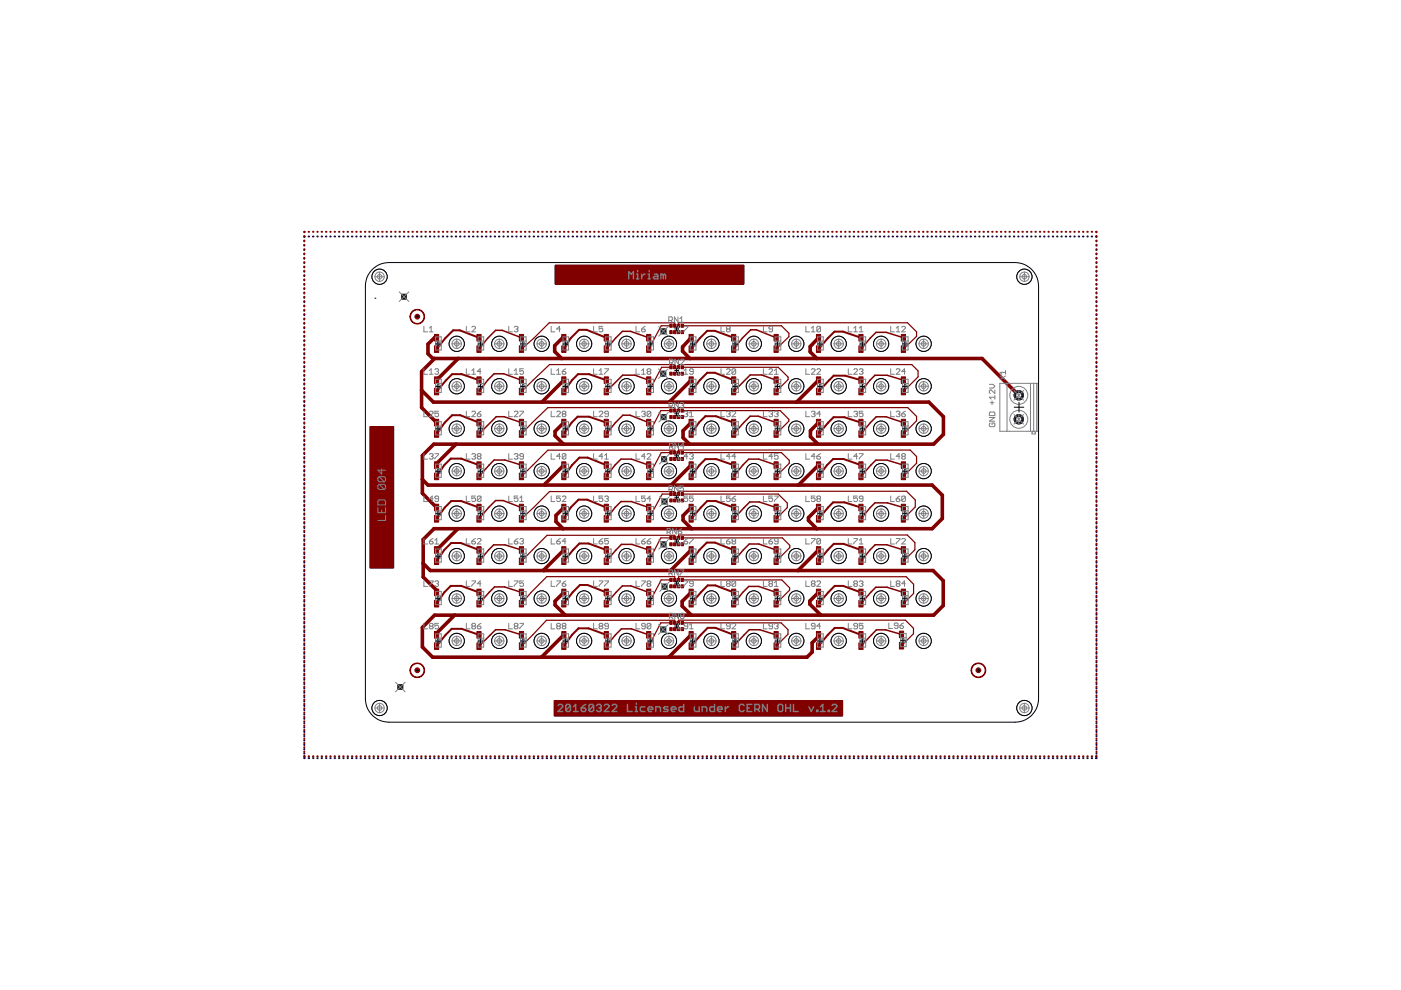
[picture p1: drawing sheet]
<svg xmlns="http://www.w3.org/2000/svg" width="297mm" height="210mm" viewBox="0 0 297 210" stroke-linecap="round" stroke-linejoin="round" font-family="sans-serif">
<g fill="none" stroke="#808080" stroke-width=".3">
<path d="M134 58.1l.2-.2h.3v1M134 58.1v.8M134 58.1l-.3-.2-.2 .2v.8M135.9 57.9h-.5l-.3 .2v.8h.8l.2-.3-.2-.2h-.8M136.7 58.9h.5M136.9 57.1v.3M137.2 57.9h-.3v1M137.8 57.9h.3l.5 .5M138.6 57.9v1M139.2 58.9h.5M139.4 57.1v.3M139.7 57.9h-.3v1"/>
<path d="M140.3 58.9v-1.5l.5 .5 .5-.5v1.5M80.3 99.3h1.5v1.1M80.3 102v-1h1.5v1M80.3 102.6h1.5v.8l-.3 .2h-1l-.2-.2zM81 101v.5M81.5 105.9l.3 .2v.5l-.3 .3h-1M81.5 107.5l.3 .3v.5l-.3 .2h-1M81.5 105.9h-1l-.2 .2v.5l.2 .3M81.5 107.5h-1l-.2 .3v.5l.2 .2M81.5 105.9l-1 1M81.5 107.5l-1 1M81.8 109.9h-1.5l.7-.7v1"/>
<path d="M119.3 149.5l-.3-.2h-.4l-.3 .2v.3l1 1h-1M119.9 150.5h.2v.3h-.2zM120.8 150.8h1M121.8 149.8l-.6-.5v1.5M122.3 150.5h.3v.3h-.3zM123.2 149.8l.5 1 .5-1M127.5 149.3v1.5h-1M128.1 150.1h1M128.1 149.3v1.5M129.1 149.3v1.5M129.8 149.5l.2-.2h.5l.2 .2v1l-.2 .3h-.5l-.2-.3zM133 149.3v1.5l1-1.5v1.5"/>
<path d="M135.2 150.3l-.5 .5M135.7 150.3h-.8l-.2-.2v-.6l.2-.2h.8v1.5M136.3 149.3h1v1.5h-1M136.8 150.1h.5M137.9 149.5l.3-.2h.5l.2 .2v1l-.2 .3h-.5l-.3-.3M141.2 149.8h.2l.5 .5M141.9 149.8v1M143.6 150.3h-1v-.2l.2-.3h.5l.3 .3v.4l-.3 .3h-.5M144.2 149.3v1.5h.8l.2-.3v-.4l-.2-.3h-.8M145.9 150.8v-.7l.2-.3h.8v1M147.5 149.8v1h.7l.3-.3v-.7M150.8 149.3v1.5h.7l.3-.3v-.4l-.3-.3h-.7"/>
<path d="M153.4 150.3h-1v-.2l.3-.3h.4l.3 .3v.4l-.3 .3h-.4M154 149.8h.8l.2 .3-.2 .2h-.5l-.3 .2 .3 .3h.7M155.7 150.8v-.7l.2-.3h.8v1M158.3 150.3h-1v-.2l.3-.3h.5l.2 .3v.4l-.2 .3h-.5M158.9 149.8h.8l.2 .3v.4l-.2 .3h-.8M160.5 150.8h.5M160.8 149.1v.2M161 149.8h-.2v1M162.7 149.3v1.5h-1M165.9 149.5l-.2-.2h-.5l-.2 .2v.3l.9 1h-.9M167.6 149.5l-.3-.2h-.5l-.2 .2v.3l1 1h-1M168.5 150.1l-.3 .2v.2l.3 .3h.5l.2-.3"/>
<path d="M168.5 150.1h.2M169.2 149.5l-.2-.2h-.5l-.3 .2v.3l.3 .3M169.9 149.5v1l.2 .3h.5l.3-.3M169.9 149.5l.2-.2h.5l.3 .2v1M169.9 149.5l1 1M171.5 150.3l.2-.2h.8v.4l-.3 .3h-.5l-.2-.3zM171.5 149.3l.5 .2 .5 .6M173.1 150.8h1M174.1 149.8l-.5-.5v1.5M174.8 149.5v1l.2 .3h.5l.3-.3M174.8 149.5l.2-.2h.5l.3 .2v1M174.8 149.5l1 1"/>
<path d="M177.4 149.5l-.3-.2h-.4l-.3 .2v.3l1 1h-1"/>
</g>
<g fill="#000080" stroke="#000080" stroke-width=".21">
<path d="M78.5 90.4h5v30h-5z"/>
<path d="M117.7 56.2h40v4h-40z"/>
<path d="M117.5 148.5h61.1v3.3h-61.1z"/>
</g>
<g fill="none" stroke="#000080" stroke-width=".3">
<path d="M134.3 58.2l.2-.2h.2v.9M134.3 58.2v.7M134.3 58.2l-.3-.2-.2 .2v.7M136.1 58h-.5l-.2 .2v.7h.7l.3-.2-.3-.3h-.7M137 58.9h.5M137.2 57.2v.2M137.5 58h-.3v.9M138.1 58h.2l.5 .4M138.8 58v.9M139.4 58.9h.5M139.7 57.2v.2M139.9 58h-.2v.9"/>
<path d="M140.6 58.9v-1.5l.5 .6 .5-.6v1.5M80.2 99.4h1.5v1M80.2 102v-1h1.5v1M80.2 102.7h1.5v.7l-.2 .3h-1l-.3-.3zM81 101v.6M81.5 106l.2 .2v.5l-.2 .3h-1M81.5 107.6l.2 .2v.6l-.2 .2h-1M81.5 106h-1l-.3 .2v.5l.3 .3M81.5 107.6h-1l-.3 .2v.6l.3 .2M81.5 106l-1 1M81.5 107.6l-1 1M81.7 110h-1.5l.8-.8v1"/>
<path d="M119.3 149.6l-.3-.2h-.4l-.3 .2v.2l1 1.1h-1M119.9 150.6h.2v.3h-.2zM120.8 150.9h1M121.8 149.8l-.6-.4v1.5M122.3 150.6h.3v.3h-.3zM123.2 149.8l.5 1.1 .5-1.1M127.5 149.4v1.5h-1M128.1 150.1h1M128.1 149.4v1.5M129.1 149.4v1.5M129.8 149.6l.2-.2h.5l.2 .2v1l-.2 .3h-.5l-.2-.3zM133 149.4v1.5l1-1.5v1.5"/>
<path d="M135.2 150.3l-.5 .6M135.7 150.3h-.8l-.2-.2v-.5l.2-.2h.8v1.5M136.3 149.4h1v1.5h-1M136.8 150.1h.5M137.9 149.6l.3-.2h.5l.2 .2v1l-.2 .3h-.5l-.3-.3M141.2 149.8h.2l.5 .5M141.9 149.8v1.1M143.6 150.3h-1v-.2l.2-.3h.5l.3 .3v.5l-.3 .3h-.5M144.2 149.4v1.5h.8l.2-.3v-.5l-.2-.3h-.8M145.9 150.9v-.8l.2-.3h.8v1.1M147.5 149.8v1.1h.7l.3-.3v-.8M150.8 149.4v1.5h.7l.3-.3v-.5l-.3-.3h-.7"/>
<path d="M153.4 150.3h-1v-.2l.3-.3h.4l.3 .3v.5l-.3 .3h-.4M154 149.8h.8l.2 .3-.2 .2h-.5l-.3 .3 .3 .3h.7M155.7 150.9v-.8l.2-.3h.8v1.1M158.3 150.3h-1v-.2l.3-.3h.5l.2 .3v.5l-.2 .3h-.5M158.9 149.8h.8l.2 .3v.5l-.2 .3h-.8M160.5 150.9h.5M160.8 149.1v.3M161 149.8h-.2v1.1M162.7 149.4v1.5h-1M165.9 149.6l-.2-.2h-.5l-.2 .2v.2l.9 1.1h-.9M167.6 149.6l-.3-.2h-.5l-.2 .2v.2l1 1.1h-1M168.5 150.1l-.3 .2v.3l.3 .3h.5l.2-.3"/>
<path d="M168.5 150.1h.2M169.2 149.6l-.2-.2h-.5l-.3 .2v.2l.3 .3M169.9 149.6v1l.2 .3h.5l.3-.3M169.9 149.6l.2-.2h.5l.3 .2v1M169.9 149.6l1 1M171.5 150.3l.2-.2h.8v.5l-.3 .3h-.5l-.2-.3zM171.5 149.4l1 .7M173.1 150.9h1M174.1 149.8l-.5-.4v1.5M174.8 149.6v1l.2 .3h.5l.3-.3M174.8 149.6l.2-.2h.5l.3 .2v1M174.8 149.6l1 1"/>
<path d="M177.4 149.6l-.3-.2h-.4l-.3 .2v.2l1 1.1h-1"/>
</g>
<g fill="none" stroke="#000080" stroke-width=".42">
<path d="M64.5 51.1v.1M64.5 52v.1M64.5 52.9v.1M64.5 53.8v.1M64.5 54.8v.1M64.5 55.7v.1M64.5 56.6v.1M64.5 57.5v.1M64.5 58.4v.1M64.5 59.4v.1M64.6 50.1l-.1 .1M65.4 50.1h.1"/>
<path d="M66.4 50.1h.1M67.3 50.1h.1M68.2 50.1h.1M69.1 50.1h.1M70 50.1h.1M70.9 50.1h.1M71.9 50.1h.1M72.8 50.1h.1M73.7 50.1h.1M74.6 50.1h.1M75.5 50.1h.1M76.4 50.1h.1"/>
<path d="M77.4 50.1h.1M78.3 50.1h.1M79.2 50.1h.1M80.1 50.1h.1M81 50.1h.1M81.9 50.1h.1M82.9 50.1h.1M83.8 50.1h.1M84.7 50.1h.1M85.6 50.1h.1M86.5 50.1h.1M87.4 50.1h.1"/>
<path d="M88.4 50.1h.1M89.3 50.1h.1M90.2 50.1h.1M91.1 50.1h.1M92 50.1h.1M92.9 50.1h.1M93.9 50.1h.1M94.8 50.1h.1M95.7 50.1h.1M96.6 50.1h.1M97.5 50.1h.1M98.4 50.1h.2"/>
<path d="M99.4 50.1h.1M100.3 50.1h.1M101.2 50.1h.1M102.1 50.1h.1M103 50.1h.1M103.9 50.1h.2M104.9 50.1h.1M105.8 50.1h.1M106.7 50.1h.1M107.6 50.1h.1M108.5 50.1h.1M109.5 50.1h.1"/>
<path d="M110.4 50.1h.1M111.3 50.1h.1M112.2 50.1h.1M113.1 50.1h.1M114 50.1h.2M115 50.1h.1M115.9 50.1h.1M116.8 50.1h.1M117.7 50.1h.1M118.6 50.1h.1M119.5 50.1h.2M120.5 50.1h.1"/>
<path d="M121.4 50.1h.1M122.3 50.1h.1M123.2 50.1h.1M124.1 50.1h.1M125.1 50.1h.1M126 50.1h.1M126.9 50.1h.1M127.8 50.1h.1M128.7 50.1h.1M129.6 50.1h.2M130.6 50.1h.1M131.5 50.1h.1"/>
<path d="M132.4 50.1h.1M133.3 50.1h.1M134.2 50.1h.1M135.1 50.1h.2M136.1 50.1h.1M137 50.1h.1M137.9 50.1h.1M138.8 50.1h.1M139.7 50.1h.1M140.7 50.1h.1M141.6 50.1h.1M142.5 50.1h.1"/>
<path d="M143.4 50.1h.1M144.3 50.1h.1M145.2 50.1h.1M146.2 50.1h.1M147.1 50.1h.1M148 50.1h.1M148.9 50.1h.1M149.8 50.1h.1M150.7 50.1h.1M151.7 50.1h.1M152.6 50.1h.1M153.5 50.1h.1"/>
<path d="M154.4 50.1h.1M155.3 50.1h.1M156.2 50.1h.1M157.2 50.1h.1M158.1 50.1h.1M159 50.1h.1M159.9 50.1h.1M160.8 50.1h.1M161.7 50.1h.1M162.7 50.1h.1M163.6 50.1h.1M164.5 50.1h.1"/>
<path d="M165.4 50.1h.1M166.3 50.1h.1M167.2 50.1h.1M168.2 50.1h.1M169.1 50.1h.1M170 50.1h.1M170.9 50.1h.1M171.8 50.1h.1M172.7 50.1h.1M173.7 50.1h.1M174.6 50.1h.1M175.5 50.1h.1"/>
<path d="M176.4 50.1h.1M177.3 50.1h.1M178.2 50.1h.2M179.2 50.1h.1M180.1 50.1h.1M181 50.1h.1M181.9 50.1h.1M182.8 50.1h.1M183.7 50.1h.2M184.7 50.1h.1M185.6 50.1h.1M186.5 50.1h.1"/>
<path d="M187.4 50.1h.1M188.3 50.1h.1M189.3 50.1h.1M190.2 50.1h.1M191.1 50.1h.1M192 50.1h.1M192.9 50.1h.1M193.8 50.1h.2M194.8 50.1h.1M195.7 50.1h.1M196.6 50.1h.1M197.5 50.1h.1"/>
<path d="M198.4 50.1h.1M199.3 50.1h.2M200.3 50.1h.1M201.2 50.1h.1M202.1 50.1h.1M203 50.1h.1M203.9 50.1h.1M204.9 50.1h.1M205.8 50.1h.1M206.7 50.1h.1M207.6 50.1h.1M208.5 50.1h.1"/>
<path d="M209.4 50.1h.1M210.4 50.1h.1M211.3 50.1h.1M212.2 50.1h.1M213.1 50.1h.1M214 50.1h.1M214.9 50.1h.2M215.9 50.1h.1M216.8 50.1h.1M217.7 50.1h.1M218.6 50.1h.1M219.5 50.1h.1"/>
<path d="M220.5 50.1h.1M221.4 50.1h.1M222.3 50.1h.1M223.2 50.1h.1M224.1 50.1h.1M225 50.1h.1M226 50.1h.1M226.9 50.1h.1M227.8 50.1h.1M228.7 50.1h.1M229.6 50.1h.1M230.5 50.1h.1"/>
<path d="M231.5 50.1h.1M232.4 50.1l.1 .1M232.5 51.1v.1M232.5 52v.1M232.5 52.9v.1M232.5 53.8v.1M232.5 54.8v.1M232.5 55.7v.1M232.5 56.6v.1M232.5 57.5v.1M232.5 58.4v.1M232.5 59.4v.1"/>
<path d="M64.5 60.3v.1M64.5 61.2v.1M64.5 62.1v.1M64.5 63v.1M64.5 64v.1M64.5 64.9v.1M64.5 65.8v.1M64.5 66.7v.1M64.5 67.6v.2M64.5 68.6v.1M64.5 69.5v.1M64.5 70.4v.1"/>
<path d="M64.5 71.3v.1M64.5 72.2v.1M64.5 73.2v.1M64.5 74.1v.1M64.5 75v.1M64.5 75.9v.1M64.5 76.9v.1M64.5 77.8v.1M64.5 78.7v.1M64.5 79.6v.1M232.5 60.3v.1M232.5 61.2v.1"/>
<path d="M232.5 62.1v.1M232.5 63v.1M232.5 64v.1M232.5 64.9v.1M232.5 65.8v.1M232.5 66.7v.1M232.5 67.6v.2M232.5 68.6v.1M232.5 69.5v.1M232.5 70.4v.1M232.5 71.3v.1M232.5 72.2v.1"/>
<path d="M232.5 73.2v.1M232.5 74.1v.1M232.5 75v.1M232.5 75.9v.1M232.5 76.9v.1M232.5 77.8v.1M232.5 78.7v.1M232.5 79.6v.1M64.5 80.5v.1M64.5 81.4v.2M64.5 82.4v.1M64.5 83.3v.1"/>
<path d="M64.5 84.2v.1M64.5 85.1v.1M64.5 86.1v.1M64.5 87v.1M64.5 87.9v.1M64.5 88.8v.1M64.5 89.7v.2M64.5 90.7v.1M64.5 91.6v.1M64.5 92.5v.1M64.5 93.4v.1M64.5 94.3v.1"/>
<path d="M64.5 95.3v.1M64.5 96.2v.1M64.5 97.1v.1M64.5 98v.1M64.5 99v.1M64.5 99.9v.1M232.5 80.5v.1M232.5 81.4v.2M232.5 82.4v.1M232.5 83.3v.1M232.5 84.2v.1M232.5 85.1v.1"/>
<path d="M232.5 86.1v.1M232.5 87v.1M232.5 87.9v.1M232.5 88.8v.1M232.5 89.7v.2M232.5 90.7v.1M232.5 91.6v.1M232.5 92.5v.1M232.5 93.4v.1M232.5 94.3v.1M232.5 95.3v.1M232.5 96.2v.1"/>
<path d="M232.5 97.1v.1M232.5 98v.1M232.5 99v.1M232.5 99.9v.1M64.5 100.8v.1M64.5 101.7v.1M64.5 102.6v.1M64.5 103.5v.2M64.5 104.5v.1M64.5 105.4v.1M64.5 106.3v.1M64.5 107.2v.1"/>
<path d="M64.5 108.2v.1M64.5 109.1v.1M64.5 110v.1M64.5 110.9v.1M64.5 111.8v.2M64.5 112.8v.1M64.5 113.7v.1M64.5 114.6v.1M64.5 115.5v.1M64.5 116.4v.1M64.5 117.3v.2M64.5 118.3v.1"/>
<path d="M64.5 119.2v.1M232.5 100.8v.1M232.5 101.7v.1M232.5 102.6v.1M232.5 103.5v.2M232.5 104.5v.1M232.5 105.4v.1M232.5 106.3v.1M232.5 107.2v.1M232.5 108.2v.1M232.5 109.1v.1M232.5 110v.1"/>
<path d="M232.5 110.9v.1M232.5 111.8v.2M232.5 112.8v.1M232.5 113.7v.1M232.5 114.6v.1M232.5 115.5v.1M232.5 116.4v.1M232.5 117.3v.2M232.5 118.3v.1M232.5 119.2v.1M64.5 120.1v.1M64.5 121v.2"/>
<path d="M64.5 122v.1M64.5 122.9v.1M64.5 123.8v.1M64.5 124.7v.1M64.5 125.6v.2M64.5 126.6v.1M64.5 127.5v.1M64.5 128.4v.1M64.5 129.3v.1M64.5 130.2v.2M64.5 131.2v.1M64.5 132.1v.1"/>
<path d="M64.5 133v.1M64.5 133.9v.1M64.5 134.9v.1M64.5 135.8v.1M64.5 136.7v.1M64.5 137.6v.1M64.5 138.5v.1M64.5 139.4v.2M232.5 120.1v.1M232.5 121v.2M232.5 122v.1M232.5 122.9v.1"/>
<path d="M232.5 123.8v.1M232.5 124.7v.1M232.5 125.6v.2M232.5 126.6v.1M232.5 127.5v.1M232.5 128.4v.1M232.5 129.3v.1M232.5 130.2v.2M232.5 131.2v.1M232.5 132.1v.1M232.5 133v.1M232.5 133.9v.1"/>
<path d="M232.5 134.9v.1M232.5 135.8v.1M232.5 136.7v.1M232.5 137.6v.1M232.5 138.5v.1M232.5 139.4v.2M64.5 140.4v.1M64.5 141.3v.1M64.5 142.2v.1M64.5 143.1v.1M64.5 144.1v.1M64.5 145v.1"/>
<path d="M64.5 145.9v.1M64.5 146.8v.1M64.5 147.7v.1M64.5 148.7v.1M64.5 149.6v.1M64.5 150.5v.1M64.5 151.4v.1M64.5 152.3v.1M64.5 153.3v.1M64.5 154.2v.1M64.5 155.1v.1M64.5 156v.1"/>
<path d="M64.5 157v.1M64.5 157.9v.1M64.5 158.8v.1M64.5 159.7v.1M232.5 140.4v.1M232.5 141.3v.1M232.5 142.2v.1M232.5 143.1v.1M232.5 144.1v.1M232.5 145v.1M232.5 145.9v.1M232.5 146.8v.1"/>
<path d="M232.5 147.7v.1M232.5 148.7v.1M232.5 149.6v.1M232.5 150.5v.1M232.5 151.4v.1M232.5 152.3v.1M232.5 153.3v.1M232.5 154.2v.1M232.5 155.1v.1M232.5 156v.1M232.5 157v.1M232.5 157.9v.1"/>
<path d="M232.5 158.8v.1M232.5 159.7v.1M64.5 160.6l.1 .1M65.4 160.7h.1M66.4 160.7h.1M67.3 160.7h.1M68.2 160.7h.1M69.1 160.7h.1M70 160.7h.1M70.9 160.7h.1M71.9 160.7h.1M72.8 160.7h.1"/>
<path d="M73.7 160.7h.1M74.6 160.7h.1M75.5 160.7h.1M76.4 160.7h.1M77.4 160.7h.1M78.3 160.7h.1M79.2 160.7h.1M80.1 160.7h.1M81 160.7h.1M81.9 160.7h.1M82.9 160.7h.1M83.8 160.7h.1"/>
<path d="M84.7 160.7h.1M85.6 160.7h.1M86.5 160.7h.1M87.4 160.7h.1M88.4 160.7h.1M89.3 160.7h.1M90.2 160.7h.1M91.1 160.7h.1M92 160.7h.1M92.9 160.7h.1M93.9 160.7h.1M94.8 160.7h.1"/>
<path d="M95.7 160.7h.1M96.6 160.7h.1M97.5 160.7h.1M98.4 160.7h.2M99.4 160.7h.1M100.3 160.7h.1M101.2 160.7h.1M102.1 160.7h.1M103 160.7h.1M103.9 160.7h.2M104.9 160.7h.1M105.8 160.7h.1"/>
<path d="M106.7 160.7h.1M107.6 160.7h.1M108.5 160.7h.1M109.5 160.7h.1M110.4 160.7h.1M111.3 160.7h.1M112.2 160.7h.1M113.1 160.7h.1M114 160.7h.2M115 160.7h.1M115.9 160.7h.1M116.8 160.7h.1"/>
<path d="M117.7 160.7h.1M118.6 160.7h.1M119.5 160.7h.2M120.5 160.7h.1M121.4 160.7h.1M122.3 160.7h.1M123.2 160.7h.1M124.1 160.7h.1M125.1 160.7h.1M126 160.7h.1M126.9 160.7h.1M127.8 160.7h.1"/>
<path d="M128.7 160.7h.1M129.6 160.7h.2M130.6 160.7h.1M131.5 160.7h.1M132.4 160.7h.1M133.3 160.7h.1M134.2 160.7h.1M135.1 160.7h.2M136.1 160.7h.1M137 160.7h.1M137.9 160.7h.1M138.8 160.7h.1"/>
<path d="M139.7 160.7h.1M140.7 160.7h.1M141.6 160.7h.1M142.5 160.7h.1M143.4 160.7h.1M144.3 160.7h.1M145.2 160.7h.1M146.2 160.7h.1M147.1 160.7h.1M148 160.7h.1M148.9 160.7h.1M149.8 160.7h.1"/>
<path d="M150.7 160.7h.1M151.7 160.7h.1M152.6 160.7h.1M153.5 160.7h.1M154.4 160.7h.1M155.3 160.7h.1M156.2 160.7h.1M157.2 160.7h.1M158.1 160.7h.1M159 160.7h.1M159.9 160.7h.1M160.8 160.7h.1"/>
<path d="M161.7 160.7h.1M162.7 160.7h.1M163.6 160.7h.1M164.5 160.7h.1M165.4 160.7h.1M166.3 160.7h.1M167.2 160.7h.1M168.2 160.7h.1M169.1 160.7h.1M170 160.7h.1M170.9 160.7h.1M171.8 160.7h.1"/>
<path d="M172.7 160.7h.1M173.7 160.7h.1M174.6 160.7h.1M175.5 160.7h.1M176.4 160.7h.1M177.3 160.7h.1M178.2 160.7h.2M179.2 160.7h.1M180.1 160.7h.1M181 160.7h.1M181.9 160.7h.1M182.8 160.7h.1"/>
<path d="M183.7 160.7h.2M184.7 160.7h.1M185.6 160.7h.1M186.5 160.7h.1M187.4 160.7h.1M188.3 160.7h.1M189.3 160.7h.1M190.2 160.7h.1M191.1 160.7h.1M192 160.7h.1M192.9 160.7h.1M193.8 160.7h.2"/>
<path d="M194.8 160.7h.1M195.7 160.7h.1M196.6 160.7h.1M197.5 160.7h.1M198.4 160.7h.1M199.3 160.7h.2M200.3 160.7h.1M201.2 160.7h.1M202.1 160.7h.1M203 160.7h.1M203.9 160.7h.1M204.9 160.7h.1"/>
<path d="M205.8 160.7h.1M206.7 160.7h.1M207.6 160.7h.1M208.5 160.7h.1M209.4 160.7h.1M210.4 160.7h.1M211.3 160.7h.1M212.2 160.7h.1M213.1 160.7h.1M214 160.7h.1M214.9 160.7h.2M215.9 160.7h.1"/>
<path d="M216.8 160.7h.1M217.7 160.7h.1M218.6 160.7h.1M219.5 160.7h.1M220.5 160.7h.1M221.4 160.7h.1M222.3 160.7h.1M223.2 160.7h.1M224.1 160.7h.1M225 160.7h.1M226 160.7h.1M226.9 160.7h.1"/>
<path d="M227.8 160.7h.1M228.7 160.7h.1M229.6 160.7h.1M230.5 160.7h.1M231.5 160.7h.1M232.5 160.6l-.1 .1"/>
</g>
<circle cx="216" cy="88.9" r=".99" fill="#008000" stroke="#008000" stroke-width=".21"/>
<circle cx="216" cy="88.9" r=".66" fill="#fff" stroke="#000" stroke-width=".21"/>
<circle cx="216" cy="83.8" r=".99" fill="#008000" stroke="#008000" stroke-width=".21"/>
<circle cx="216" cy="83.8" r=".66" fill="#fff" stroke="#000" stroke-width=".21"/>
<path d="M140.2 69.7h1v1.1h-1z" fill="#008000" stroke="#008000" stroke-width=".21"/>
<circle cx="140.7" cy="70.3" r=".3" fill="#fff" stroke="#000" stroke-width=".21"/>
<path d="M140.1 78.7h1v1h-1z" fill="#008000" stroke="#008000" stroke-width=".21"/>
<circle cx="140.6" cy="79.2" r=".3" fill="#fff" stroke="#000" stroke-width=".21"/>
<path d="M140.2 87.9h1v1.1h-1z" fill="#008000" stroke="#008000" stroke-width=".21"/>
<circle cx="140.7" cy="88.5" r=".3" fill="#fff" stroke="#000" stroke-width=".21"/>
<path d="M140.3 96.9h1v1h-1z" fill="#008000" stroke="#008000" stroke-width=".21"/>
<circle cx="140.8" cy="97.4" r=".3" fill="#fff" stroke="#000" stroke-width=".21"/>
<path d="M140.4 105.8h1v1h-1z" fill="#008000" stroke="#008000" stroke-width=".21"/>
<circle cx="140.9" cy="106.3" r=".3" fill="#fff" stroke="#000" stroke-width=".21"/>
<path d="M140.2 114.9h1v1h-1z" fill="#008000" stroke="#008000" stroke-width=".21"/>
<circle cx="140.7" cy="115.4" r=".3" fill="#fff" stroke="#000" stroke-width=".21"/>
<path d="M140.4 123.9h1v1h-1z" fill="#008000" stroke="#008000" stroke-width=".21"/>
<circle cx="140.9" cy="124.4" r=".3" fill="#fff" stroke="#000" stroke-width=".21"/>
<path d="M140.1 133h1v1h-1z" fill="#008000" stroke="#008000" stroke-width=".21"/>
<circle cx="140.6" cy="133.5" r=".3" fill="#fff" stroke="#000" stroke-width=".21"/>
<path d="M84.4 145.2h1v1h-1z" fill="#008000" stroke="#008000" stroke-width=".21"/>
<circle cx="84.9" cy="145.7" r=".3" fill="#fff" stroke="#000" stroke-width=".21"/>
<path d="M85.2 62.4h1v1h-1z" fill="#008000" stroke="#008000" stroke-width=".21"/>
<circle cx="85.7" cy="62.9" r=".3" fill="#fff" stroke="#000" stroke-width=".21"/>
<g fill="none" stroke="#800000" stroke-width=".3">
<path d="M133.9 58.9v-1.5l.5 .5 .5-.5v1.5M135.6 57.9h.2v1M135.6 58.9h.5M135.8 57.2v.2M136.7 57.9v1M137.4 57.9h-.3l-.4 .5M138 57.9h.3v1M138 58.9h.5M138.3 57.2v.2M139.4 57.9h.4l.3 .3v.7h-.7l-.3-.2 .3-.3h.7M141.2 58.2l-.2-.3h-.3v1M141.2 58.2v.7"/>
<path d="M141.2 58.2l.3-.3 .2 .3v.7M80.9 99.6v1l-.7-.8h1.4M80.2 107.8v1h1.4v-1M80.4 101.2h1l.2 .3v.5l-.2 .2M80.4 102.9h1l.2 .2v.5l-.2 .3M80.4 106.1h1l.2 .3v.7h-1.4v-.7zM80.4 101.2l-.2 .3v.5l.2 .2h1M80.4 102.9l-.2 .2v.5l.2 .3h1M80.4 102.9l1 1M80.4 101.2l1 1M80.9 108.3v.5M81.6 109.4v1h-1.4"/>
<path d="M118.3 149.5l.3-.2h.5l.2 .2v.3l-1 1h1M121 149.5v1l-.3 .3h-.5l-.2-.3M121 149.5l-.3-.2h-.5l-.2 .2v1M121 149.5l-1 1M121.6 150.8h1M121.6 149.8l.5-.5v1.5M123.3 150.1h.7l.2 .4-.2 .3h-.5l-.2-.3zM124.2 149.3l-.9 .8M125.9 149.5v1l-.3 .3h-.5l-.2-.3M125.9 149.5l-.3-.2h-.5l-.2 .2v1M125.9 149.5l-1 1M126.5 149.5l.3-.2h.5l.2 .2v.3l-.2 .3"/>
<path d="M127 150.1h.3M127.3 150.1l.2 .2v.2l-.2 .3h-.5l-.3-.3M128.2 149.5l.2-.2h.5l.3 .2v.3l-1 1h1M129.8 149.5l.2-.2h.6l.2 .2v.3l-1 1h1M133.1 149.3v1.5h1M134.7 150.8h.5M134.7 149.8h.3v1M135 149.1v.2M136.8 149.8h-.7l-.3 .3v.4l.3 .3h.7M137.4 150.3h1.1v-.2l-.3-.3h-.5l-.3 .3v.4l.3 .3h.5M139.1 150.8v-1h.7l.3 .3v.7M141.7 149.8h-.7l-.3 .3 .3 .2h.5l.2 .2-.2 .3h-.8"/>
<path d="M142.3 150.3h1.1v-.2l-.3-.3h-.5l-.3 .3v.4l.3 .3h.5M145 149.3v1.5h-.8l-.2-.3v-.4l.2-.3h.8M147.3 149.8v.7l.2 .3h.8v-1M148.9 150.8v-1h.7l.3 .3v.7M151.5 149.3v1.5h-.7l-.3-.3v-.4l.3-.3h.7M152.2 150.3h1l-.3-.5h-.5l-.2 .3v.4l.2 .3h.5M153.8 149.8v1M154.6 149.8h-.3l-.5 .5M157.8 149.5l-.2-.2h-.5l-.3 .2v1l.3 .3h.5l.2-.3M158.5 150.1h.4M159.4 149.3h-.9v1.5h.9M160.1 150.3h.7l.3-.2v-.6l-.3-.2h-.7v1.5"/>
<path d="M160.6 150.3l.5 .5M162.7 149.3v1.5l-1-1.5v1.5M165 149.5l.2-.2h.5l.3 .2v1l-.3 .3h-.5l-.2-.3zM166.6 150.1h1M166.6 149.3v1.5M167.6 149.3v1.5M168.3 149.3v1.5h1M171.5 149.8l.5 1 .6-1M173.2 150.5h.2v.3h-.2zM174 150.8h1M174 149.8l.5-.5v1.5M175.6 150.5h.3v.3h-.3z"/>
<path d="M176.4 149.5l.3-.2h.5l.3 .2v.3l-1.1 1h1.1"/>
</g>
<g fill="#800000" stroke="#800000" stroke-width=".21">
<circle cx="207.4" cy="142.1" r=".51"/>
<circle cx="88.5" cy="142.1" r=".51"/>
<circle cx="88.5" cy="67.1" r=".51"/>
</g>
<g fill="#800000" stroke="#800000" stroke-width=".21">
<path d="M92.1 70.9h.9v1.4h-.9z"/>
<path d="M92.1 73.3h.9v1.4h-.9z"/>
<path d="M101.1 70.9h.9v1.4h-.9z"/>
<path d="M101.1 73.3h.9v1.4h-.9z"/>
<path d="M110.1 70.9h.9v1.4h-.9z"/>
<path d="M110.1 73.3h.9v1.4h-.9z"/>
<path d="M119.1 70.9h.9v1.4h-.9z"/>
<path d="M119.1 73.3h.9v1.4h-.9z"/>
<path d="M128.1 70.9h.9v1.4h-.9z"/>
<path d="M128.1 73.3h.9v1.4h-.9z"/>
<path d="M137.1 70.9h.9v1.4h-.9z"/>
<path d="M137.1 73.3h.9v1.4h-.9z"/>
<path d="M146.1 70.9h.9v1.4h-.9z"/>
<path d="M146.1 73.3h.9v1.4h-.9z"/>
<path d="M155.1 70.9h.9v1.4h-.9z"/>
<path d="M155.1 73.3h.9v1.4h-.9z"/>
<path d="M164.1 70.9h.9v1.4h-.9z"/>
<path d="M164.1 73.3h.9v1.4h-.9z"/>
<path d="M173.1 70.9h.9v1.4h-.9z"/>
<path d="M173.1 73.3h.9v1.4h-.9z"/>
<path d="M182.1 70.9h.9v1.4h-.9z"/>
<path d="M182.1 73.3h.9v1.4h-.9z"/>
<path d="M191.1 70.9h.9v1.4h-.9z"/>
<path d="M191.1 73.3h.9v1.4h-.9z"/>
<path d="M142 70.1h.5v.6h-.5z"/>
<path d="M142.8 70.1h.5v.6h-.5z"/>
<path d="M143.6 70.1h.5v.6h-.5z"/>
<path d="M144.4 70.1h.5v.6h-.5z"/>
<path d="M144.4 68.7h.5v.7h-.5z"/>
<path d="M143.6 68.7h.5v.7h-.5z"/>
<path d="M142.8 68.7h.5v.7h-.5z"/>
<path d="M142 68.7h.5v.7h-.5z"/>
<path d="M92.1 79.9h.9v1.4h-.9z"/>
<path d="M92.1 82.3h.9v1.4h-.9z"/>
<path d="M101.1 79.9h.9v1.4h-.9z"/>
<path d="M101.1 82.3h.9v1.4h-.9z"/>
<path d="M110.1 79.9h.9v1.4h-.9z"/>
<path d="M110.1 82.3h.9v1.4h-.9z"/>
<path d="M119.1 79.9h.9v1.4h-.9z"/>
<path d="M119.1 82.3h.9v1.4h-.9z"/>
<path d="M128.1 79.9h.9v1.4h-.9z"/>
<path d="M128.1 82.3h.9v1.4h-.9z"/>
<path d="M137.1 79.9h.9v1.4h-.9z"/>
<path d="M137.1 82.3h.9v1.4h-.9z"/>
<path d="M146.1 79.9h.9v1.4h-.9z"/>
<path d="M146.1 82.3h.9v1.4h-.9z"/>
<path d="M155.1 79.9h.9v1.4h-.9z"/>
<path d="M155.1 82.3h.9v1.4h-.9z"/>
<path d="M164.1 79.9h.9v1.4h-.9z"/>
<path d="M164.1 82.3h.9v1.4h-.9z"/>
<path d="M173.1 79.9h.9v1.4h-.9z"/>
<path d="M173.1 82.3h.9v1.4h-.9z"/>
<path d="M182.1 79.9h.9v1.4h-.9z"/>
<path d="M182.1 82.3h.9v1.4h-.9z"/>
<path d="M191.1 79.9h.9v1.4h-.9z"/>
<path d="M191.1 82.3h.9v1.4h-.9z"/>
<path d="M142 78.9h.5v.6h-.5z"/>
<path d="M142.8 78.9h.5v.6h-.5z"/>
<path d="M143.6 78.9h.5v.6h-.5z"/>
<path d="M144.4 78.9h.5v.6h-.5z"/>
<path d="M144.4 77.6h.5v.6h-.5z"/>
<path d="M143.6 77.6h.5v.6h-.5z"/>
<path d="M142.8 77.6h.5v.6h-.5z"/>
<path d="M142 77.6h.5v.6h-.5z"/>
<path d="M92.1 88.9h.9v1.4h-.9z"/>
<path d="M92.1 91.3h.9v1.4h-.9z"/>
<path d="M101.1 88.9h.9v1.4h-.9z"/>
<path d="M101.1 91.3h.9v1.4h-.9z"/>
<path d="M110.1 88.9h.9v1.4h-.9z"/>
<path d="M110.1 91.3h.9v1.4h-.9z"/>
<path d="M119.1 88.9h.9v1.4h-.9z"/>
<path d="M119.1 91.3h.9v1.4h-.9z"/>
<path d="M128.1 88.9h.9v1.4h-.9z"/>
<path d="M128.1 91.3h.9v1.4h-.9z"/>
<path d="M137.1 88.9h.9v1.4h-.9z"/>
<path d="M137.1 91.3h.9v1.4h-.9z"/>
<path d="M146.1 88.9h.9v1.4h-.9z"/>
<path d="M146.1 91.3h.9v1.4h-.9z"/>
<path d="M155.1 88.9h.9v1.4h-.9z"/>
<path d="M155.1 91.3h.9v1.4h-.9z"/>
<path d="M164.1 88.9h.9v1.4h-.9z"/>
<path d="M164.1 91.3h.9v1.4h-.9z"/>
<path d="M173.1 88.9h.9v1.4h-.9z"/>
<path d="M173.1 91.3h.9v1.4h-.9z"/>
<path d="M182.1 88.9h.9v1.4h-.9z"/>
<path d="M182.1 91.3h.9v1.4h-.9z"/>
<path d="M191.1 88.9h.9v1.4h-.9z"/>
<path d="M191.1 91.3h.9v1.4h-.9z"/>
<path d="M142 88.1h.5v.6h-.5z"/>
<path d="M142.8 88.1h.5v.6h-.5z"/>
<path d="M143.6 88.1h.5v.6h-.5z"/>
<path d="M144.4 88.1h.5v.6h-.5z"/>
<path d="M144.4 86.7h.5v.7h-.5z"/>
<path d="M143.6 86.7h.5v.7h-.5z"/>
<path d="M142.8 86.7h.5v.7h-.5z"/>
<path d="M142 86.7h.5v.7h-.5z"/>
<path d="M92.1 97.9h.9v1.4h-.9z"/>
<path d="M92.1 100.3h.9v1.4h-.9z"/>
<path d="M101.1 97.9h.9v1.4h-.9z"/>
<path d="M101.1 100.3h.9v1.4h-.9z"/>
<path d="M110.1 97.9h.9v1.4h-.9z"/>
<path d="M110.1 100.3h.9v1.4h-.9z"/>
<path d="M119.1 97.9h.9v1.4h-.9z"/>
<path d="M119.1 100.3h.9v1.4h-.9z"/>
<path d="M128.1 97.9h.9v1.4h-.9z"/>
<path d="M128.1 100.3h.9v1.4h-.9z"/>
<path d="M137.1 97.9h.9v1.4h-.9z"/>
<path d="M137.1 100.3h.9v1.4h-.9z"/>
<path d="M146.1 97.9h.9v1.4h-.9z"/>
<path d="M146.1 100.3h.9v1.4h-.9z"/>
<path d="M155.1 97.9h.9v1.4h-.9z"/>
<path d="M155.1 100.3h.9v1.4h-.9z"/>
<path d="M164.1 97.9h.9v1.4h-.9z"/>
<path d="M164.1 100.3h.9v1.4h-.9z"/>
<path d="M173.1 97.9h.9v1.4h-.9z"/>
<path d="M173.1 100.3h.9v1.4h-.9z"/>
<path d="M182.1 97.9h.9v1.4h-.9z"/>
<path d="M182.1 100.3h.9v1.4h-.9z"/>
<path d="M191.1 97.9h.9v1.4h-.9z"/>
<path d="M191.1 100.3h.9v1.4h-.9z"/>
<path d="M142 97h.5v.6h-.5z"/>
<path d="M142.8 97h.5v.6h-.5z"/>
<path d="M143.6 97h.5v.6h-.5z"/>
<path d="M144.4 97h.5v.6h-.5z"/>
<path d="M144.4 95.7h.5v.6h-.5z"/>
<path d="M143.6 95.7h.5v.6h-.5z"/>
<path d="M142.8 95.7h.5v.6h-.5z"/>
<path d="M142 95.7h.5v.6h-.5z"/>
<path d="M92.1 106.9h.9v1.4h-.9z"/>
<path d="M92.1 109.3h.9v1.4h-.9z"/>
<path d="M101.1 106.9h.9v1.4h-.9z"/>
<path d="M101.1 109.3h.9v1.4h-.9z"/>
<path d="M110.1 106.9h.9v1.4h-.9z"/>
<path d="M110.1 109.3h.9v1.4h-.9z"/>
<path d="M119.1 106.9h.9v1.4h-.9z"/>
<path d="M119.1 109.3h.9v1.4h-.9z"/>
<path d="M128.1 106.9h.9v1.4h-.9z"/>
<path d="M128.1 109.3h.9v1.4h-.9z"/>
<path d="M137.1 106.9h.9v1.4h-.9z"/>
<path d="M137.1 109.3h.9v1.4h-.9z"/>
<path d="M146.1 106.9h.9v1.4h-.9z"/>
<path d="M146.1 109.3h.9v1.4h-.9z"/>
<path d="M155.1 106.9h.9v1.4h-.9z"/>
<path d="M155.1 109.3h.9v1.4h-.9z"/>
<path d="M164.1 106.9h.9v1.4h-.9z"/>
<path d="M164.1 109.3h.9v1.4h-.9z"/>
<path d="M173.1 106.9h.9v1.4h-.9z"/>
<path d="M173.1 109.3h.9v1.4h-.9z"/>
<path d="M182.1 106.9h.9v1.4h-.9z"/>
<path d="M182.1 109.3h.9v1.4h-.9z"/>
<path d="M191.1 106.9h.9v1.4h-.9z"/>
<path d="M191.1 109.3h.9v1.4h-.9z"/>
<path d="M142 105.8h.5v.6h-.5z"/>
<path d="M142.8 105.8h.5v.6h-.5z"/>
<path d="M143.6 105.8h.5v.6h-.5z"/>
<path d="M144.4 105.8h.5v.6h-.5z"/>
<path d="M144.4 104.4h.5v.7h-.5z"/>
<path d="M143.6 104.4h.5v.7h-.5z"/>
<path d="M142.8 104.4h.5v.7h-.5z"/>
<path d="M142 104.4h.5v.7h-.5z"/>
<path d="M92.1 115.9h.9v1.4h-.9z"/>
<path d="M92.1 118.3h.9v1.4h-.9z"/>
<path d="M101.1 115.9h.9v1.4h-.9z"/>
<path d="M101.1 118.3h.9v1.4h-.9z"/>
<path d="M110.1 115.9h.9v1.4h-.9z"/>
<path d="M110.1 118.3h.9v1.4h-.9z"/>
<path d="M119.1 115.9h.9v1.4h-.9z"/>
<path d="M119.1 118.3h.9v1.4h-.9z"/>
<path d="M128.1 115.9h.9v1.4h-.9z"/>
<path d="M128.1 118.3h.9v1.4h-.9z"/>
<path d="M137.1 115.9h.9v1.4h-.9z"/>
<path d="M137.1 118.3h.9v1.4h-.9z"/>
<path d="M146.1 115.9h.9v1.4h-.9z"/>
<path d="M146.1 118.3h.9v1.4h-.9z"/>
<path d="M155.1 115.9h.9v1.4h-.9z"/>
<path d="M155.1 118.3h.9v1.4h-.9z"/>
<path d="M164.1 115.9h.9v1.4h-.9z"/>
<path d="M164.1 118.3h.9v1.4h-.9z"/>
<path d="M173.1 115.9h.9v1.4h-.9z"/>
<path d="M173.1 118.3h.9v1.4h-.9z"/>
<path d="M182.1 115.9h.9v1.4h-.9z"/>
<path d="M182.1 118.3h.9v1.4h-.9z"/>
<path d="M191.1 115.9h.9v1.4h-.9z"/>
<path d="M191.1 118.3h.9v1.4h-.9z"/>
<path d="M142 115.1h.5v.6h-.5z"/>
<path d="M142.8 115.1h.5v.6h-.5z"/>
<path d="M143.6 115.1h.5v.6h-.5z"/>
<path d="M144.4 115.1h.5v.6h-.5z"/>
<path d="M144.4 113.7h.5v.7h-.5z"/>
<path d="M143.6 113.7h.5v.7h-.5z"/>
<path d="M142.8 113.7h.5v.7h-.5z"/>
<path d="M142 113.7h.5v.7h-.5z"/>
<path d="M92.1 124.9h.9v1.4h-.9z"/>
<path d="M92.1 127.3h.9v1.4h-.9z"/>
<path d="M101.1 124.9h.9v1.4h-.9z"/>
<path d="M101.1 127.3h.9v1.4h-.9z"/>
<path d="M110.1 124.9h.9v1.4h-.9z"/>
<path d="M110.1 127.3h.9v1.4h-.9z"/>
<path d="M119.1 124.9h.9v1.4h-.9z"/>
<path d="M119.1 127.3h.9v1.4h-.9z"/>
<path d="M128.1 124.9h.9v1.4h-.9z"/>
<path d="M128.1 127.3h.9v1.4h-.9z"/>
<path d="M137.1 124.9h.9v1.4h-.9z"/>
<path d="M137.1 127.3h.9v1.4h-.9z"/>
<path d="M146.1 124.9h.9v1.4h-.9z"/>
<path d="M146.1 127.3h.9v1.4h-.9z"/>
<path d="M155.1 124.9h.9v1.4h-.9z"/>
<path d="M155.1 127.3h.9v1.4h-.9z"/>
<path d="M164.1 124.9h.9v1.4h-.9z"/>
<path d="M164.1 127.3h.9v1.4h-.9z"/>
<path d="M173.1 124.9h.9v1.4h-.9z"/>
<path d="M173.1 127.3h.9v1.4h-.9z"/>
<path d="M182.1 124.9h.9v1.4h-.9z"/>
<path d="M182.1 127.3h.9v1.4h-.9z"/>
<path d="M191.1 124.9h.9v1.4h-.9z"/>
<path d="M191.1 127.3h.9v1.4h-.9z"/>
<path d="M142 124h.5v.6h-.5z"/>
<path d="M142.8 124h.5v.6h-.5z"/>
<path d="M143.6 124h.5v.6h-.5z"/>
<path d="M144.4 124h.5v.6h-.5z"/>
<path d="M144.4 122.6h.5v.7h-.5z"/>
<path d="M143.6 122.6h.5v.7h-.5z"/>
<path d="M142.8 122.6h.5v.7h-.5z"/>
<path d="M142 122.6h.5v.7h-.5z"/>
<path d="M92.1 133.9h.9v1.4h-.9z"/>
<path d="M92.1 136.3h.9v1.4h-.9z"/>
<path d="M101.1 133.9h.9v1.4h-.9z"/>
<path d="M101.1 136.3h.9v1.4h-.9z"/>
<path d="M110.1 133.9h.9v1.4h-.9z"/>
<path d="M110.1 136.3h.9v1.4h-.9z"/>
<path d="M119.1 133.9h.9v1.4h-.9z"/>
<path d="M119.1 136.3h.9v1.4h-.9z"/>
<path d="M128.1 133.9h.9v1.4h-.9z"/>
<path d="M128.1 136.3h.9v1.4h-.9z"/>
<path d="M137.1 133.9h.9v1.4h-.9z"/>
<path d="M137.1 136.3h.9v1.4h-.9z"/>
<path d="M146.1 133.9h.9v1.4h-.9z"/>
<path d="M146.1 136.3h.9v1.4h-.9z"/>
<path d="M155.1 133.9h.9v1.4h-.9z"/>
<path d="M155.1 136.3h.9v1.4h-.9z"/>
<path d="M164.1 133.9h.9v1.4h-.9z"/>
<path d="M164.1 136.3h.9v1.4h-.9z"/>
<path d="M173.1 133.9h.9v1.4h-.9z"/>
<path d="M173.1 136.3h.9v1.4h-.9z"/>
<path d="M182.1 133.9h.9v1.4h-.9z"/>
<path d="M182.1 136.3h.9v1.4h-.9z"/>
<path d="M190.7 133.8h.9v1.4h-.9z"/>
<path d="M190.7 136.2h.9v1.4h-.9z"/>
<path d="M142 133.1h.5v.6h-.5z"/>
<path d="M142.8 133.1h.5v.6h-.5z"/>
<path d="M143.6 133.1h.5v.6h-.5z"/>
<path d="M144.4 133.1h.5v.6h-.5z"/>
<path d="M144.4 131.7h.5v.7h-.5z"/>
<path d="M143.6 131.7h.5v.7h-.5z"/>
<path d="M142.8 131.7h.5v.7h-.5z"/>
<path d="M142 131.7h.5v.7h-.5z"/>
</g>
<g fill="none" stroke="#800000" stroke-width=".42">
<path d="M64.5 50.1v.1M64.5 51v.1M64.5 51.9v.1M64.5 52.8v.1M64.5 53.7v.1M64.5 54.7v.1M64.5 55.6v.1M64.5 56.5v.1M64.5 57.4v.1M64.5 58.3v.1M64.5 59.2v.2M64.6 49.1l-.1 .2"/>
<path d="M65.4 49.1h.1M66.4 49.1h.1M67.3 49.1h.1M68.2 49.1h.1M69.1 49.1h.1M70 49.1h.1M70.9 49.1h.1M71.9 49.1h.1M72.8 49.1h.1M73.7 49.1h.1M74.6 49.1h.1M75.5 49.1h.1"/>
<path d="M76.4 49.1h.1M77.4 49.1h.1M78.3 49.1h.1M79.2 49.1h.1M80.1 49.1h.1M81 49.1h.1M81.9 49.1h.1M82.9 49.1h.1M83.8 49.1h.1M84.7 49.1h.1M85.6 49.1h.1M86.5 49.1h.1"/>
<path d="M87.4 49.1h.1M88.4 49.1h.1M89.3 49.1h.1M90.2 49.1h.1M91.1 49.1h.1M92 49.1h.1M92.9 49.1h.1M93.9 49.1h.1M94.8 49.1h.1M95.7 49.1h.1M96.6 49.1h.1M97.5 49.1h.1"/>
<path d="M98.4 49.1h.2M99.4 49.1h.1M100.3 49.1h.1M101.2 49.1h.1M102.1 49.1h.1M103 49.1h.1M103.9 49.1h.2M104.9 49.1h.1M105.8 49.1h.1M106.7 49.1h.1M107.6 49.1h.1M108.5 49.1h.1"/>
<path d="M109.5 49.1h.1M110.4 49.1h.1M111.3 49.1h.1M112.2 49.1h.1M113.1 49.1h.1M114 49.1h.2M115 49.1h.1M115.9 49.1h.1M116.8 49.1h.1M117.7 49.1h.1M118.6 49.1h.1M119.5 49.1h.2"/>
<path d="M120.5 49.1h.1M121.4 49.1h.1M122.3 49.1h.1M123.2 49.1h.1M124.1 49.1h.1M125.1 49.1h.1M126 49.1h.1M126.9 49.1h.1M127.8 49.1h.1M128.7 49.1h.1M129.6 49.1h.2M130.6 49.1h.1"/>
<path d="M131.5 49.1h.1M132.4 49.1h.1M133.3 49.1h.1M134.2 49.1h.1M135.1 49.1h.2M136.1 49.1h.1M137 49.1h.1M137.9 49.1h.1M138.8 49.1h.1M139.7 49.1h.1M140.7 49.1h.1M141.6 49.1h.1"/>
<path d="M142.5 49.1h.1M143.4 49.1h.1M144.3 49.1h.1M145.2 49.1h.1M146.2 49.1h.1M147.1 49.1h.1M148 49.1h.1M148.9 49.1h.1M149.8 49.1h.1M150.7 49.1h.1M151.7 49.1h.1M152.6 49.1h.1"/>
<path d="M153.5 49.1h.1M154.4 49.1h.1M155.3 49.1h.1M156.2 49.1h.1M157.2 49.1h.1M158.1 49.1h.1M159 49.1h.1M159.9 49.1h.1M160.8 49.1h.1M161.7 49.1h.1M162.7 49.1h.1M163.6 49.1h.1"/>
<path d="M164.5 49.1h.1M165.4 49.1h.1M166.3 49.1h.1M167.2 49.1h.1M168.2 49.1h.1M169.1 49.1h.1M170 49.1h.1M170.9 49.1h.1M171.8 49.1h.1M172.7 49.1h.1M173.7 49.1h.1M174.6 49.1h.1"/>
<path d="M175.5 49.1h.1M176.4 49.1h.1M177.3 49.1h.1M178.2 49.1h.2M179.2 49.1h.1M180.1 49.1h.1M181 49.1h.1M181.9 49.1h.1M182.8 49.1h.1M183.7 49.1h.2M184.7 49.1h.1M185.6 49.1h.1"/>
<path d="M186.5 49.1h.1M187.4 49.1h.1M188.3 49.1h.1M189.3 49.1h.1M190.2 49.1h.1M191.1 49.1h.1M192 49.1h.1M192.9 49.1h.1M193.8 49.1h.2M194.8 49.1h.1M195.7 49.1h.1M196.6 49.1h.1"/>
<path d="M197.5 49.1h.1M198.4 49.1h.1M199.3 49.1h.2M200.3 49.1h.1M201.2 49.1h.1M202.1 49.1h.1M203 49.1h.1M203.9 49.1h.1M204.9 49.1h.1M205.8 49.1h.1M206.7 49.1h.1M207.6 49.1h.1"/>
<path d="M208.5 49.1h.1M209.4 49.1h.1M210.4 49.1h.1M211.3 49.1h.1M212.2 49.1h.1M213.1 49.1h.1M214 49.1h.1M214.9 49.1h.2M215.9 49.1h.1M216.8 49.1h.1M217.7 49.1h.1M218.6 49.1h.1"/>
<path d="M219.5 49.1h.1M220.5 49.1h.1M221.4 49.1h.1M222.3 49.1h.1M223.2 49.1h.1M224.1 49.1h.1M225 49.1h.1M226 49.1h.1M226.9 49.1h.1M227.8 49.1h.1M228.7 49.1h.1M229.6 49.1h.1"/>
<path d="M230.5 49.1h.1M231.5 49.1h.1M232.4 49.1l.1 .2M232.5 50.1v.1M232.5 51v.1M232.5 51.9v.1M232.5 52.8v.1M232.5 53.7v.1M232.5 54.7v.1M232.5 55.6v.1M232.5 56.5v.1M232.5 57.4v.1"/>
<path d="M232.5 58.3v.1M232.5 59.2v.2M64.5 60.2v.1M64.5 61.1v.1M64.5 62v.1M64.5 62.9v.1M64.5 63.8v.1M64.5 64.8v.1M64.5 65.7v.1M64.5 66.6v.1M64.5 67.5v.1M64.5 68.4v.1"/>
<path d="M64.5 69.3v.1M64.5 70.3v.1M64.5 71.2v.1M64.5 72.1v.1M64.5 73v.1M64.5 73.9v.1M64.5 74.9v.1M64.5 75.8v.1M64.5 76.7v.1M64.5 77.6v.1M64.5 78.5v.1M64.5 79.5v.1"/>
<path d="M101.6 71.6l-4.1-1.6h-1.4l-1.7 1.7-1.8 2.3M128.5 71.6l-4.1-1.7h-1.6l-1.8 1.8-1.5 2.3M155.6 71.6l-4-1.5h-1.7l-1.5 1.6-1.9 2.3M182.5 71.6l-3.7-1.3h-1.9l-3.4 3.7M232.5 60.2v.1M232.5 61.1v.1M232.5 62v.1M232.5 62.9v.1M232.5 63.8v.1M232.5 64.8v.1M232.5 65.7v.1M232.5 66.6v.1"/>
<path d="M232.5 67.5v.1M232.5 68.4v.1M232.5 69.3v.1M232.5 70.3v.1M232.5 71.2v.1M232.5 72.1v.1M232.5 73v.1M232.5 73.9v.1M232.5 74.9v.1M232.5 75.8v.1M232.5 76.7v.1M232.5 77.6v.1"/>
<path d="M232.5 78.5v.1M232.5 79.5v.1M64.5 80.4v.1M64.5 81.3v.1M64.5 82.2v.1M64.5 83.1v.1M64.5 84v.1M64.5 85v.1M64.5 85.9v.1M64.5 86.8v.1M64.5 87.7v.1M64.5 88.6v.1"/>
<path d="M64.5 89.6v.1M64.5 90.5v.1M64.5 91.4v.1M64.5 92.3v.1M64.5 93.2v.1M64.5 94.1v.2M64.5 95.1v.1M64.5 96v.1M64.5 96.9v.1M64.5 97.8v.1M64.5 98.7v.1M64.5 99.7v.1"/>
<path d="M101.6 80.6l-3.7-1.3h-2l-3.3 3.7M101.6 89.6l-4-1.6h-1.7l-1.6 1.6-1.7 2.4M101.6 98.6l-3.8-1.4h-2.2l-1.4 1.4-1.6 2.4M128.5 80.6l-3.6-1.3h-2.3l-1.3 1.3-1.8 2.4M128.5 89.6l-3.6-1.3h-2.4l-1.3 1.3-1.7 2.4M128.5 98.6l-3.9-1.6h-1.7l-1.6 1.6-1.8 2.4M155.6 80.6l-4-1.6h-1.7l-1.5 1.6-1.9 2.4M155.6 89.6l-3.8-1.4h-2.2l-1.4 1.4-1.7 2.4M155.6 98.6l-3.7-1.3h-2.3l-1.3 1.3-1.8 2.4M182.5 80.6l-3.3-.9h-2.4l-3.3 3.3M182.5 89.6l-3.5-1.1h-2.3l-3.2 3.5M182.5 98.6l-3.6-1.3h-2.3l-1.3 1.3-1.8 2.4"/>
<path d="M232.5 80.4v.1M232.5 81.3v.1M232.5 82.2v.1M232.5 83.1v.1M232.5 84v.1M232.5 85v.1M232.5 85.9v.1M232.5 86.8v.1M232.5 87.7v.1M232.5 88.6v.1M232.5 89.6v.1M232.5 90.5v.1"/>
<path d="M232.5 91.4v.1M232.5 92.3v.1M232.5 93.2v.1M232.5 94.1v.2M232.5 95.1v.1M232.5 96v.1M232.5 96.9v.1M232.5 97.8v.1M232.5 98.7v.1M232.5 99.7v.1M64.5 100.6v.1M64.5 101.5v.1"/>
<path d="M64.5 102.4v.1M64.5 103.3v.1M64.5 104.2v.2M64.5 105.2v.1M64.5 106.1v.1M64.5 107v.1M64.5 107.9v.1M64.5 108.8v.1M64.5 109.7v.2M64.5 110.7v.1M64.5 111.6v.1M64.5 112.5v.1"/>
<path d="M64.5 113.4v.1M64.5 114.3v.1M64.5 115.3v.1M64.5 116.2v.1M64.5 117.1v.1M64.5 118v.1M64.5 118.9v.1M64.5 119.8v.2M101.6 107.6l-3.8-1.4h-2.1l-1.4 1.4-1.7 2.4M101.6 116.6l-3.9-1.5h-2l-1.5 1.5-1.6 2.4M128.5 107.6l-4-1.7h-1.8l-1.7 1.7-1.5 2.4M128.5 116.6l-3.7-1.4h-1.9l-1.4 1.4-2 2.4"/>
<path d="M155.6 107.6l-3.8-1.4h-1.9l-3.4 3.8M155.6 116.6l-4-1.6h-1.7l-1.6 1.6-1.8 2.4M182.5 107.6l-3.5-1.1h-2.4l-3.1 3.5M182.5 116.6l-3.6-1.3h-2.1l-1.3 1.3-2 2.4M232.5 100.6v.1M232.5 101.5v.1M232.5 102.4v.1M232.5 103.3v.1M232.5 104.2v.2M232.5 105.2v.1M232.5 106.1v.1M232.5 107v.1"/>
<path d="M232.5 107.9v.1M232.5 108.8v.1M232.5 109.7v.2M232.5 110.7v.1M232.5 111.6v.1M232.5 112.5v.1M232.5 113.4v.1M232.5 114.3v.1M232.5 115.3v.1M232.5 116.2v.1M232.5 117.1v.1M232.5 118v.1"/>
<path d="M232.5 118.9v.1M232.5 119.8v.2M64.5 120.8v.1M64.5 121.7v.1M64.5 122.6v.1M64.5 123.5v.1M64.5 124.4v.1M64.5 125.4v.1M64.5 126.3v.1M64.5 127.2v.1M64.5 128.1v.1M64.5 129v.1"/>
<path d="M64.5 129.9v.1M64.5 130.9v.1M64.5 131.8v.1M64.5 132.7v.1M64.5 133.6v.1M64.5 134.5v.1M64.5 135.5v.1M64.5 136.4v.1M64.5 137.3v.1M64.5 138.2v.1M64.5 139.1v.1M101.6 125.6l-3.8-1.4h-2.2l-1.4 1.4-1.6 2.4"/>
<path d="M101.6 134.6l-3.7-1.3h-2.1l-1.3 1.3-1.9 2.4M128.5 125.6l-3.9-1.6h-1.6l-1.6 1.6-1.9 2.4M128.5 134.6l-3.7-1.4h-2.1l-1.4 1.4-1.8 2.4M155.6 125.6l-3.9-1.5h-1.6l-3.6 3.9M155.6 134.6l-3.9-1.5h-1.6l-3.6 3.9M182.5 125.6l-3.7-1.4h-1.8l-3.5 3.8M182.5 134.6l-3.8-1.5h-1.7l-1.5 1.5-2 2.4M232.5 120.8v.1M232.5 121.7v.1M232.5 122.6v.1M232.5 123.5v.1M232.5 124.4v.1"/>
<path d="M232.5 125.4v.1M232.5 126.3v.1M232.5 127.2v.1M232.5 128.1v.1M232.5 129v.1M232.5 129.9v.1M232.5 130.9v.1M232.5 131.8v.1M232.5 132.7v.1M232.5 133.6v.1M232.5 134.5v.1M232.5 135.5v.1"/>
<path d="M232.5 136.4v.1M232.5 137.3v.1M232.5 138.2v.1M232.5 139.1v.1M64.5 140.1v.1M64.5 141v.1M64.5 141.9v.1M64.5 142.8v.1M64.5 143.7v.1M64.5 144.6v.1M64.5 145.6v.1M64.5 146.5v.1"/>
<path d="M64.5 147.4v.1M64.5 148.3v.1M64.5 149.2v.1M64.5 150.2v.1M64.5 151.1v.1M64.5 152v.1M64.5 152.9v.1M64.5 153.8v.1M64.5 154.7v.2M64.5 155.7v.1M64.5 156.6v.1M64.5 157.5v.1"/>
<path d="M64.5 158.4v.1M64.5 159.3v.1M232.5 140.1v.1M232.5 141v.1M232.5 141.9v.1M232.5 142.8v.1M232.5 143.7v.1M232.5 144.6v.1M232.5 145.6v.1M232.5 146.5v.1M232.5 147.4v.1M232.5 148.3v.1"/>
<path d="M232.5 149.2v.1M232.5 150.2v.1M232.5 151.1v.1M232.5 152v.1M232.5 152.9v.1M232.5 153.8v.1M232.5 154.7v.2M232.5 155.7v.1M232.5 156.6v.1M232.5 157.5v.1M232.5 158.4v.1M232.5 159.3v.1"/>
<path d="M64.5 160.3l.1 .1M65.4 160.4h.1M66.4 160.4h.1M67.3 160.4h.1M68.2 160.4h.1M69.1 160.4h.1M70 160.4h.1M70.9 160.4h.1M71.9 160.4h.1M72.8 160.4h.1M73.7 160.4h.1M74.6 160.4h.1"/>
<path d="M75.5 160.4h.1M76.4 160.4h.1M77.4 160.4h.1M78.3 160.4h.1M79.2 160.4h.1M80.1 160.4h.1M81 160.4h.1M81.9 160.4h.1M82.9 160.4h.1M83.8 160.4h.1M84.7 160.4h.1M85.6 160.4h.1"/>
<path d="M86.5 160.4h.1M87.4 160.4h.1M88.4 160.4h.1M89.3 160.4h.1M90.2 160.4h.1M91.1 160.4h.1M92 160.4h.1M92.9 160.4h.1M93.9 160.4h.1M94.8 160.4h.1M95.7 160.4h.1M96.6 160.4h.1"/>
<path d="M97.5 160.4h.1M98.4 160.4h.2M99.4 160.4h.1M100.3 160.4h.1M101.2 160.4h.1M102.1 160.4h.1M103 160.4h.1M103.9 160.4h.2M104.9 160.4h.1M105.8 160.4h.1M106.7 160.4h.1M107.6 160.4h.1"/>
<path d="M108.5 160.4h.1M109.5 160.4h.1M110.4 160.4h.1M111.3 160.4h.1M112.2 160.4h.1M113.1 160.4h.1M114 160.4h.2M115 160.4h.1M115.9 160.4h.1M116.8 160.4h.1M117.7 160.4h.1M118.6 160.4h.1"/>
<path d="M119.5 160.4h.2M120.5 160.4h.1M121.4 160.4h.1M122.3 160.4h.1M123.2 160.4h.1M124.1 160.4h.1M125.1 160.4h.1M126 160.4h.1M126.9 160.4h.1M127.8 160.4h.1M128.7 160.4h.1M129.6 160.4h.2"/>
<path d="M130.6 160.4h.1M131.5 160.4h.1M132.4 160.4h.1M133.3 160.4h.1M134.2 160.4h.1M135.1 160.4h.2M136.1 160.4h.1M137 160.4h.1M137.9 160.4h.1M138.8 160.4h.1M139.7 160.4h.1M140.7 160.4h.1"/>
<path d="M141.6 160.4h.1M142.5 160.4h.1M143.4 160.4h.1M144.3 160.4h.1M145.2 160.4h.1M146.2 160.4h.1M147.1 160.4h.1M148 160.4h.1M148.9 160.4h.1M149.8 160.4h.1M150.7 160.4h.1M151.7 160.4h.1"/>
<path d="M152.6 160.4h.1M153.5 160.4h.1M154.4 160.4h.1M155.3 160.4h.1M156.2 160.4h.1M157.2 160.4h.1M158.1 160.4h.1M159 160.4h.1M159.9 160.4h.1M160.8 160.4h.1M161.7 160.4h.1M162.7 160.4h.1"/>
<path d="M163.6 160.4h.1M164.5 160.4h.1M165.4 160.4h.1M166.3 160.4h.1M167.2 160.4h.1M168.2 160.4h.1M169.1 160.4h.1M170 160.4h.1M170.9 160.4h.1M171.8 160.4h.1M172.7 160.4h.1M173.7 160.4h.1"/>
<path d="M174.6 160.4h.1M175.5 160.4h.1M176.4 160.4h.1M177.3 160.4h.1M178.2 160.4h.2M179.2 160.4h.1M180.1 160.4h.1M181 160.4h.1M181.9 160.4h.1M182.8 160.4h.1M183.7 160.4h.2M184.7 160.4h.1"/>
<path d="M185.6 160.4h.1M186.5 160.4h.1M187.4 160.4h.1M188.3 160.4h.1M189.3 160.4h.1M190.2 160.4h.1M191.1 160.4h.1M192 160.4h.1M192.9 160.4h.1M193.8 160.4h.2M194.8 160.4h.1M195.7 160.4h.1"/>
<path d="M196.6 160.4h.1M197.5 160.4h.1M198.4 160.4h.1M199.3 160.4h.2M200.3 160.4h.1M201.2 160.4h.1M202.1 160.4h.1M203 160.4h.1M203.9 160.4h.1M204.9 160.4h.1M205.8 160.4h.1M206.7 160.4h.1"/>
<path d="M207.6 160.4h.1M208.5 160.4h.1M209.4 160.4h.1M210.4 160.4h.1M211.3 160.4h.1M212.2 160.4h.1M213.1 160.4h.1M214 160.4h.1M214.9 160.4h.2M215.9 160.4h.1M216.8 160.4h.1M217.7 160.4h.1"/>
<path d="M218.6 160.4h.1M219.5 160.4h.1M220.5 160.4h.1M221.4 160.4h.1M222.3 160.4h.1M223.2 160.4h.1M224.1 160.4h.1M225 160.4h.1M226 160.4h.1M226.9 160.4h.1M227.8 160.4h.1M228.7 160.4h.1"/>
<path d="M229.6 160.4h.1M230.5 160.4h.1M231.5 160.4h.1M232.5 160.3l-.1 .1"/>
</g>
<g fill="none" stroke="#800000" stroke-width=".76">
<path d="M92.1 76l-2.7 2.8v7.6l3.2 3.2M92.6 71.6l-.4-.1-1.5 1.5v2l1.1 1h116.4l7.8 7.8M97.2 76l-4.6 4.6M119.4 71.5l.1 .1M119.4 71.5h.1M119.4 71.5l-1.8 1.8v1.2l1.5 1.5M146.5 71.6l-1.8 2v.9l1.6 1.5M173.5 71.6l-1.7 1.9v1.1l1.4 1.4M89.4 82.7l2.5 2.6h105l3.1 3v3.8l-2 2.1h-106l-2.4 2.4v8l2.8 2.8M96.7 94.2l-4.3 4.3 .2 .1M119.5 89.6l-1.8 1.9v.9l1.8 1.8M119.5 98.6l-3.9 4v.2"/>
<path d="M119.5 80.6l-4.6 4.7M146.5 89.6l-1.7 1.7v1.5l1.4 1.4M146.5 98.6l-4.2 4.2M146.5 80.6l-4.6 4.7M173.5 89.6l-1.7 1.7v1.3l1.6 1.6M173.5 80.6l-4.6 4.7M173.5 98.6l-4.2 4.2M89.6 101.7l1.1 1.1h106.9l2.2 2.2v4.9l-2.2 2.2h-105.6l-2.3 2.3v7.9l2.9 2.9v.4M89.7 119.5l1.5 1.5h106.6l2.2 2.1v5.3l-2 2h-105.9l-2.5 2.6v4.2l2.1 2.1h79.4l1.1-1v-2l1.3-1.3v-.4M92.4 107.4h.1M92.4 107.4l.2 .2M97.1 112.1l-4.5 4.5"/>
<path d="M119.5 116.6l-4.2 4.4M119.5 107.6l-1.6 1.7v1.3l1.5 1.5M146.5 116.6l-4.3 4.4M146.5 107.6l-1.7 1.7v1l1.8 1.8M173.5 116.6l-4.3 4.4M173.5 107.6l-2.1 2.1v.6l1.8 1.8M96.4 130.4l-3.9 3.9 .1 .3M119.5 134.6l-4.7 4.7M119.5 125.6l-1.8 1.9v.8l2.1 2.1M146.5 134.6l-4.7 4.7M146.5 125.6l-1.9 1.9v1l2 1.9M173.5 125.6l-1.8 1.8v.7l2.4 2.3"/>
</g>
<g fill="none" stroke="#800000" stroke-width=".32">
<path d="M110.6 71.6l-4.1-1.6h-1.4l-1.7 1.7-1.8 2.3M137.5 71.6l-3.8-1.3h-1.7l-3.5 3.7M164.5 71.6l-4.1-1.7h-1.2l-1.8 1.8-1.8 2.3M191.5 71.6l-3.6-1.1h-2.2l-3.2 3.5M110.6 80.6l-3.8-1.4h-2l-1.4 1.4-1.8 2.4M110.6 89.6l-3.7-1.3h-1.7l-3.6 3.7M110.6 98.6l-3.5-1.1h-2.3l-3.2 3.5M137.5 80.6l-2.9-1.1h-2.6l-3.5 3.5M137.5 89.6l-3.9-1.6h-1.5l-1.6 1.6-2 2.4M137.5 98.6l-3.6-1.3h-2.2l-1.3 1.3-1.9 2.4M164.5 80.6l-3-1.1h-2.5l-3.4 3.5M164.5 89.6l-3.7-1.4h-1.8l-3.4 3.8"/>
<path d="M164.5 98.6l-3.6-1.3h-2.2l-1.2 1.3-1.9 2.4M191.5 80.6l-3.4-1h-2.6l-1 1-2 2.4M191.5 89.6l-3.6-1.2h-2.1l-3.3 3.6M191.5 98.6l-3.4-1h-2.4l-3.2 3.4M110.6 107.6l-3.9-1.5h-1.6l-3.5 3.9M110.6 116.6l-3.5-1.1h-2.4l-3.1 3.5M137.5 107.6l-3.6-1.3h-2.2l-1.3 1.3-1.9 2.4M137.5 116.6l-3.5-1.2h-2.2l-3.3 3.6M164.5 116.6l-3.6-1.3h-2l-3.3 3.7M164.5 107.6l-3.5-1.2h-2l-3.4 3.6M191.5 107.6l-3.3-1h-2.7l-3 3.4M191.5 116.6l-3.5-1.1h-2.5l-1.1 1.1-1.9 2.4"/>
<path d="M110.6 125.6l-3.6-1.2h-2.1l-3.3 3.6M110.6 134.6l-3.5-1.1h-2l-3.5 3.5M137.5 134.6l-3.6-1.3h-2.1l-1.3 1.3-2 2.4M137.5 125.6l-3.7-1.4h-1.8l-3.5 3.8M164.5 125.6l-3.6-1.3h-2.2l-1.2 1.3-1.9 2.4M164.5 134.6l-3.4-1.1h-2.2l-3.3 3.5M191.1 134.5l-3.3-1h-2l-3.3 3.5M191.5 125.6l-3.5-1.1h-2.3l-3.2 3.5"/>
</g>
<g fill="none" stroke="#800000" stroke-width=".25">
<path d="M142.3 69.1h-2.1l-2.7 4.9M142.3 77.9h-2l-2.8 5.1M143.1 69.1v-.6h-26.7l-3.2 3.2-2.6 2.3M143.1 77.9v-.6h-26.6l-5.9 5.7M143.8 69.1v-.7h48.6l1.9 2v.9l-2.8 2.7M143.8 77.9v-.6h49.5l1.3 1.3v1.3l-3.1 3.1M144.7 69.1h21l1.6 1.6v.7l-2.8 2.6M144.7 77.9h20.3l2.1 2v.6l-2.6 2.5M142.3 87.1h-2.2l-2.6 4.9M142.3 96h-2.1l-2.7 5M143.1 87.1v-.7h-26.9l-5.6 5.6M143.1 96v-.6h-26.9l-5.6 5.6"/>
<path d="M143.8 87.1v-.7h48.7l1.8 1.9v.9l-2.8 2.8M143.8 96v-.6h49.2l1.3 1.4v1.4l-2.8 2.8M144.7 87.1h20.7l1.8 1.8v.4l-2.7 2.7M144.7 96h21l1.6 1.6v.6l-2.8 2.8M142.3 104.8h-1.9l-2.9 5.2M142.3 114h-2.2l-2.6 5M143.1 104.8v-.6h-26.6l-5.9 5.8M143.1 114v-.5h-27.1l-5.4 5.5M143.8 104.8v-.6h48.4l1.9 1.8v1.5l-2.6 2.5M143.8 114v-.6h48.6l1.6 1.6v1.6l-2.5 2.4M144.7 104.8h20.3l1.9 1.9v.9l-2.4 2.4M144.7 114h21.2l1.5 1.6v.5l-2.9 2.9"/>
<path d="M142.3 132.1h-2.2l-2.6 4.9M142.3 123h-2.1l-2.7 5M143.1 123v-.7h-27.2l-3.3 3.3-2 2.4M143.1 132.1v-.6h-27.2l-5.3 5.5M143.8 123v-.7h48.3l1.6 1.6v1.9l-2.2 2.2M143.8 132.1v-.6h48.2l1.7 1.7v1.2l-2.6 2.5M144.7 132.1h20.9l1.5 1.4v1l-2.6 2.5M144.7 123h21.1l1.6 1.6v.5l-2.9 2.9"/>
</g>
<circle cx="216" cy="88.9" r=".99" fill="#008000" stroke="#008000" stroke-width=".21"/>
<circle cx="216" cy="88.9" r=".66" fill="#fff" stroke="#000" stroke-width=".21"/>
<circle cx="216" cy="83.8" r=".99" fill="#008000" stroke="#008000" stroke-width=".21"/>
<circle cx="216" cy="83.8" r=".66" fill="#fff" stroke="#000" stroke-width=".21"/>
<path d="M140.2 69.7h1v1.1h-1z" fill="#008000" stroke="#008000" stroke-width=".21"/>
<circle cx="140.7" cy="70.3" r=".3" fill="#fff" stroke="#000" stroke-width=".21"/>
<path d="M140.1 78.7h1v1h-1z" fill="#008000" stroke="#008000" stroke-width=".21"/>
<circle cx="140.6" cy="79.2" r=".3" fill="#fff" stroke="#000" stroke-width=".21"/>
<path d="M140.2 87.9h1v1.1h-1z" fill="#008000" stroke="#008000" stroke-width=".21"/>
<circle cx="140.7" cy="88.5" r=".3" fill="#fff" stroke="#000" stroke-width=".21"/>
<path d="M140.3 96.9h1v1h-1z" fill="#008000" stroke="#008000" stroke-width=".21"/>
<circle cx="140.8" cy="97.4" r=".3" fill="#fff" stroke="#000" stroke-width=".21"/>
<path d="M140.4 105.8h1v1h-1z" fill="#008000" stroke="#008000" stroke-width=".21"/>
<circle cx="140.9" cy="106.3" r=".3" fill="#fff" stroke="#000" stroke-width=".21"/>
<path d="M140.2 114.9h1v1h-1z" fill="#008000" stroke="#008000" stroke-width=".21"/>
<circle cx="140.7" cy="115.4" r=".3" fill="#fff" stroke="#000" stroke-width=".21"/>
<path d="M140.4 123.9h1v1h-1z" fill="#008000" stroke="#008000" stroke-width=".21"/>
<circle cx="140.9" cy="124.4" r=".3" fill="#fff" stroke="#000" stroke-width=".21"/>
<path d="M140.1 133h1v1h-1z" fill="#008000" stroke="#008000" stroke-width=".21"/>
<circle cx="140.6" cy="133.5" r=".3" fill="#fff" stroke="#000" stroke-width=".21"/>
<path d="M84.4 145.2h1v1h-1z" fill="#008000" stroke="#008000" stroke-width=".21"/>
<circle cx="84.9" cy="145.7" r=".3" fill="#fff" stroke="#000" stroke-width=".21"/>
<path d="M85.2 62.4h1v1h-1z" fill="#008000" stroke="#008000" stroke-width=".21"/>
<circle cx="85.7" cy="62.9" r=".3" fill="#fff" stroke="#000" stroke-width=".21"/>
<g fill="#800000" stroke="#800000" stroke-width=".21">
<path d="M78.5 90.4h5v30h-5z"/>
<path d="M117.7 56.2h40v4h-40z"/>
<path d="M117.5 148.5h61.1v3.3h-61.1z"/>
</g>
<g fill="#800000" stroke="#800000" stroke-width=".21">
<path d="M206.5 140.9a1.56 1.56 0 0 1 2.4 .5 1.56 1.56 0 0 1-1.1 2.2 1.56 1.56 0 0 1-1.9-1.5h.1a1.44 1.44 0 0 1 2.1-1.2 1.44 1.44 0 0 1 .2 2.5 1.44 1.44 0 0 1-2.3-.9v-.4h-.1a1.47 1.47 0 0 1 .6-1.2z" fill-rule="evenodd"/>
<path d="M87.3 141.1a1.56 1.56 0 0 1 2.5 .2 1.56 1.56 0 0 1-.9 2.3 1.56 1.56 0 0 1-2-1.5h.1a1.43 1.43 0 0 1 2.1-1.3 1.43 1.43 0 0 1 .3 2.4 1.43 1.43 0 0 1-2.3-.7l-.1-.4h-.1l.1-.3z" fill-rule="evenodd"/>
<path d="M87.3 66.1a1.56 1.56 0 0 1 2.5 .2 1.56 1.56 0 0 1-.9 2.3 1.56 1.56 0 0 1-2-1.5h.1a1.43 1.43 0 0 1 2.1-1.3 1.43 1.43 0 0 1 .3 2.4 1.43 1.43 0 0 1-2.3-.7l-.1-.4h-.1l.1-.3z" fill-rule="evenodd"/>
</g>
<g fill="none" stroke="#808080" stroke-width=".21">
<path d="M89.9 69.2v1.2h.8M89.9 78.2v1.2h.8M91 70.4h.8M91 69.6l.4-.4v1.2M91 78.6l.4-.4v1.2M91 79.4h.8M92.2 78.4l.2-.2h.4l.2 .2-.2 .4M92.4 71.4h1.2v2.8h-1.2zM92.4 73.3h1.2M92.4 72.3h1.2M92.4 73l.6-.6 .6 .6M92.6 78.8h.2"/>
<path d="M92.8 78.8l.2 .2-.2 .4h-.4l-.2-.2M98.9 69.2v1.2h.8M98.9 78.2v1.2h.8M100 69.4l.2-.2h.4l.2 .2v.2l-.8 .8h.8M100 79.4h.8M100 78.6l.4-.4v1.2M101.4 71.4h1.2v2.8h-1.2zM101.4 73.3h1.2M101.4 72.3h1.2M101.4 73l.6-.6 .6 .6M102 78.8h-.8l.6-.6v1.2M107.9 69.2v1.2h.7"/>
<path d="M107.9 78.2v1.2h.7M109 69.4l.2-.2h.4l.2 .2-.2 .4M109 79.4h.8M109 78.6l.4-.4v1.2M109.4 69.8h.2M109.6 69.8l.2 .2-.2 .4h-.4l-.2-.2M110.4 71.4h1.1v2.8h-1.1zM110.4 73.3h1.1M110.4 72.3h1.1M110.4 73l.6-.6 .5 .6M111 78.2h-.8v.6l.4-.2 .4 .2v.4l-.2 .2h-.4l-.2-.2M116.9 69.2v1.2h.7"/>
<path d="M116.9 78.2v1.2h.7M118 79.4h.8M118 78.6l.4-.4v1.2M118.8 69.8h-.8l.6-.6v1.2M119.2 78.8h.6l.2 .4-.2 .2h-.4l-.2-.2zM119.4 71.4h1.1v2.8h-1.1zM119.4 73.3h1.1M119.4 72.3h1.1M119.4 73l.6-.6 .5 .6M120 78.2l-.8 .6M125.9 69.2v1.2h.7M125.9 78.2v1.2h.7"/>
<path d="M127 79.4h.8M127 78.6l.4-.4v1.2M127.8 69.2h-.8v.6l.4-.2 .4 .2v.4l-.2 .2h-.4l-.2-.2M128.2 78.2h.8v.2l-.8 .8v.2M128.4 71.4h1.2v2.8h-1.2zM128.4 73.3h1.2M128.4 72.3h1.2M128.4 73l.5-.6 .7 .6M134.9 69.2v1.2h.7M134.9 78.2v1.2h.7M136 69.8h.6l.2 .4-.2 .2h-.4l-.2-.2zM136 79.4h.8"/>
<path d="M136 78.6l.4-.4v1.2M136.8 69.2l-.8 .6M137.4 71.4h1.2v2.8h-1.2zM137.4 73.3h1.2M137.4 72.3h1.2M137.4 73l.5-.6 .7 .6M137.4 78.8l-.2 .2 .2 .4h.4l.2-.2-.2-.4M137.4 78.8l-.2-.2 .2-.4h.4l.2 .2-.2 .4M137.4 78.8h.4M141.8 67.9h.6l.2-.1v-.4l-.2-.2h-.6v1.1M141.9 76.9h.6l.2-.2v-.4l-.2-.1h-.6v1.1M142.2 67.9l.4 .4"/>
<path d="M142.3 76.9l.4 .4M143.7 67.2v1.1l-.7-1.1v1.1M143.8 69.2v1.2h.8M143.8 78.2v1.2h.8M143.9 76.2v1.1l-.8-1.1v1.1M144.1 67.6l.4-.4v1.1M144.1 68.3h.8M144.3 76.3l.2-.1h.3l.2 .1v.2l-.7 .8h.7M145 69.2h.8v.2l-.8 .8v.2M145 79.4h.8M145 78.6l.4-.4v1.2M146.3 71.4h1.3v2.8h-1.3z"/>
<path d="M146.3 73.3h1.3M146.3 72.3h1.3M146.3 73l.6-.6 .7 .6M147 78.8h-.6l-.2-.2 .2-.4h.4l.2 .2v.8l-.2 .2h-.4l-.2-.2M152.9 69.2v1.2h.7M152.9 78.2v1.2h.7M154 78.4l.2-.2h.4l.2 .2v.2l-.8 .8h.8M154.2 69.8l-.2 .2 .2 .4h.4l.2-.2-.2-.4M154.2 69.8l-.2-.2 .2-.4h.4l.2 .2-.2 .4M154.2 69.8h.4M155.3 71.4h1.2v2.8h-1.2zM155.3 73.3h1.2"/>
<path d="M155.3 72.3h1.2M155.3 73l.6-.6 .6 .6M156 78.4v.8l-.2 .2h-.4l-.2-.2M156 78.4l-.2-.2h-.4l-.2 .2v.8M156 78.4l-.8 .8M161.9 69.2v1.2h.7M161.9 78.2v1.2h.7M163 78.4l.2-.2h.4l.2 .2v.2l-.8 .8h.8M163.8 69.8h-.6l-.2-.2 .2-.4h.4l.2 .2v.8l-.2 .2h-.4l-.2-.2M164.2 79.4h.8M164.2 78.6l.4-.4v1.2M164.3 71.4h1.2v2.8h-1.2z"/>
<path d="M164.3 73.3h1.2M164.3 72.3h1.2M164.3 73l.7-.6 .5 .6M170.9 69.2v1.2h.7M170.9 78.2v1.2h.7M172 70.4h.8M172 78.4l.2-.2h.4l.2 .2v.2l-.8 .8h.8M172 69.6l.4-.4v1.2M173.2 78.4l.2-.2h.4l.2 .2v.2l-.8 .8h.8M173.3 71.4h1.2v2.8h-1.2zM173.3 73.3h1.2M173.3 72.3h1.2"/>
<path d="M173.3 73l.6-.6 .6 .6M174 69.4v.8l-.2 .2h-.4l-.2-.2M174 69.4l-.2-.2h-.4l-.2 .2v.8M174 69.4l-.8 .8M179.9 69.2v1.2h.7M179.9 78.2v1.2h.7M181 70.4h.8M181 69.6l.4-.4v1.2M181 78.4l.2-.2h.4l.2 .2v.2l-.8 .8h.8M182.2 70.4h.8M182.2 69.6l.4-.4v1.2M182.2 78.4l.2-.2h.4l.2 .2-.2 .4"/>
<path d="M182.3 71.4h1.2v2.8h-1.2zM182.3 73.3h1.2M182.3 72.3h1.2M182.3 73l.6-.6 .6 .6M182.6 78.8h.2M182.8 78.8l.2 .2-.2 .4h-.4l-.2-.2M188.8 69.2v1.2h.8M188.8 78.2v1.2h.8M190 70.4h.8M190 69.6l.4-.4v1.2M190 78.4l.2-.2h.4l.2 .2v.2l-.8 .8h.8M191.2 69.4l.2-.2h.4l.2 .2v.2l-.8 .8h.8"/>
<path d="M191.3 71.4h1.2v2.8h-1.2zM191.3 73.3h1.2M191.3 72.3h1.2M191.3 73l.6-.6 .6 .6M192 78.8h-.8l.6-.6v1.2M212 79.7l1.2 .8M213.2 79.7l-1.2 .8M213.2 79h-1.2l.4 .3M213.2 78.5v.8M80.9 99.4v1.1l-.8-.8h1.6M89.9 87.2v1.1h.8M89.9 96.2v1.1h.8"/>
<path d="M91 87.4l.2-.2h.4l.2 .2v.2l-.8 .7h.8M91 96.4l.2-.2h.4l.2 .2-.2 .4M91.4 96.8h.2M91.6 96.8l.2 .2-.2 .3h-.4l-.2-.1M92.2 96.2h.8v.2l-.8 .8v.1M92.4 80.4h1.2v2.8h-1.2zM92.4 89.4h1.2v2.8h-1.2zM92.4 98.4h1.2v2.8h-1.2zM92.4 82l.6-.6 .6 .6M92.4 91l.6-.6 .6 .6M92.4 82.3h1.2M92.4 81.3h1.2"/>
<path d="M92.4 91.3h1.2M92.4 90.3h1.2M92.4 99.3h1.2M93 87.2h-.8v.6l.4-.2 .4 .2v.4l-.2 .1h-.4l-.2-.1M98.9 87.2v1.1h.8M98.9 96.2v1.1h.8M100 87.4l.2-.2h.4l.2 .2v.2l-.8 .7h.8M100 96.4l.2-.2h.4l.2 .2-.2 .4M100.4 96.8h.2M100.6 96.8l.2 .2-.2 .3h-.4l-.2-.1M101.2 87.8h.6l.2 .4-.2 .1h-.4l-.2-.1zM101.4 80.4h1.2v2.8h-1.2z"/>
<path d="M101.4 89.4h1.2v2.8h-1.2zM101.4 98.4h1.2v2.8h-1.2zM101.4 82.3h1.2M101.4 81.3h1.2M101.4 82l.6-.6 .6 .6M101.4 91.3h1.2M101.4 90.3h1.2M101.4 91l.6-.6 .6 .6M101.4 99.3h1.2M101.4 96.8l-.2 .2 .2 .3h.4l.2-.1-.2-.4M101.4 96.8l-.2-.2 .2-.4h.4l.2 .2-.2 .4M101.4 96.8h.4"/>
<path d="M102 87.2l-.8 .6M107.9 87.2v1.1h.7M107.9 96.2v1.1h.7M109 87.4l.2-.2h.4l.2 .2v.2l-.8 .7h.8M109 96.4l.2-.2h.4l.2 .2-.2 .4M109.4 96.8h.2M109.6 96.8l.2 .2-.2 .3h-.4l-.2-.1M110.2 87.2h.8l-.8 1.1M110.4 80.4h1.1v2.8h-1.1zM110.4 89.4h1.1v2.8h-1.1zM110.4 98.4h1.1v2.8h-1.1zM110.4 82.3h1.1"/>
<path d="M110.4 81.3h1.1M110.4 82l.6-.6 .5 .6M110.4 91.3h1.1M110.4 90.3h1.1M110.4 91l.6-.6 .5 .6M110.4 99.3h1.1M111 96.8h-.6l-.2-.2 .2-.4h.4l.2 .2v.8l-.2 .1h-.4l-.2-.1M116.9 87.2v1.1h.7M116.9 96.2v1.1h.7M118 87.4l.2-.2h.4l.2 .2v.2l-.8 .7h.8M118.8 96.8h-.8l.6-.6v1.1M119.4 80.4h1.1v2.8h-1.1z"/>
<path d="M119.4 89.4h1.1v2.8h-1.1zM119.4 98.4h1.1v2.8h-1.1zM119.4 82.3h1.1M119.4 81.3h1.1M119.4 82l.6-.6 .5 .6M119.4 91.3h1.1M119.4 90.3h1.1M119.4 91l.6-.6 .5 .6M119.4 99.3h1.1M119.4 87.8l-.2-.2 .2-.4h.4l.2 .2-.2 .4M119.4 87.8l-.2 .2 .2 .3h.4l.2-.1-.2-.4M119.4 87.8h.4"/>
<path d="M120 96.4l-.2-.2h-.4l-.2 .2v.8M120 96.4v.8l-.2 .1h-.4l-.2-.1M120 96.4l-.8 .8M125.9 87.2v1.1h.7M125.9 96.2v1.1h.7M127 87.4l.2-.2h.4l.2 .2v.2l-.8 .7h.8M127.8 96.8h-.8l.6-.6v1.1M128.2 97.3h.8M128.2 96.6l.4-.4v1.1M128.4 80.4h1.2v2.8h-1.2zM128.4 89.4h1.2v2.8h-1.2zM128.4 98.4h1.2v2.8h-1.2z"/>
<path d="M128.4 82.3h1.2M128.4 81.3h1.2M128.4 82l.5-.6 .7 .6M128.4 91.3h1.2M128.4 90.3h1.2M128.4 91l.5-.6 .7 .6M128.4 99.3h1.2M129 87.8h-.6l-.2-.2 .2-.4h.4l.2 .2v.8l-.2 .1h-.4l-.2-.1M134.9 87.2v1.1h.7M134.9 96.2v1.1h.7M136 87.4l.2-.2h.4l.2 .2-.2 .4M136.4 87.8h.2"/>
<path d="M136.6 87.8l.2 .2-.2 .3h-.4l-.2-.1M136.8 96.8h-.8l.6-.6v1.1M137.2 96.4l.2-.2h.4l.2 .2v.2l-.8 .7h.8M137.4 80.4h1.2v2.8h-1.2zM137.4 89.4h1.2v2.8h-1.2zM137.4 98.4h1.2v2.8h-1.2zM137.4 82.3h1.2M137.4 81.3h1.2M137.4 91l.5-.6 .7 .6M137.4 82l.5-.6 .7 .6M137.4 91.3h1.2M137.4 90.3h1.2"/>
<path d="M137.4 99.3h1.2M138 87.4v.8l-.2 .1h-.4l-.2-.1M138 87.4l-.2-.2h-.4l-.2 .2v.8M138 87.4l-.8 .8M141.9 86.1h.5l.2-.2v-.4l-.2-.2h-.5v1.2M141.9 94.7h.6l.2-.1v-.4l-.2-.2h-.6v1.1M142.2 86.1l.4 .4M142.3 94.7l.4 .4M143.8 85.3v1.2l-.8-1.2v1.2M143.8 87.2v1.1h.8M143.8 96.2v1.1h.8M143.9 94v1.1l-.8-1.1v1.1"/>
<path d="M144.2 85.5l.2-.2h.4l.2 .2-.2 .4M144.6 85.9h.2M144.8 85.9l.2 .2-.2 .4h-.4l-.2-.2M145 87.4l.2-.2h.4l.2 .2-.2 .4M145.1 94.6h-.8l.6-.6v1.1M145.4 87.8h.2M145.6 87.8l.2 .2-.2 .3h-.4l-.2-.1M145.8 96.8h-.8l.6-.6v1.1M146.2 96.4l.2-.2h.4l.2 .2-.2 .4M146.2 88.3h.8M146.2 87.6l.4-.4v1.1M146.3 80.4h1.3v2.8h-1.3z"/>
<path d="M146.3 89.4h1.3v2.8h-1.3zM146.3 98.4h1.3v2.8h-1.3zM146.3 82.3h1.3M146.3 81.3h1.3M146.3 91l.6-.6 .7 .6M146.3 82l.6-.6 .7 .6M146.3 91.3h1.3M146.3 90.3h1.3M146.3 99.3h1.3M146.6 96.8h.2M146.8 96.8l.2 .2-.2 .3h-.4l-.2-.1M152.9 87.2v1.1h.7"/>
<path d="M152.9 96.2v1.1h.7M154 87.4l.2-.2h.4l.2 .2-.2 .4M154.4 87.8h.2M154.6 87.8l.2 .2-.2 .3h-.4l-.2-.1M154.8 96.8h-.8l.6-.6v1.1M155.2 87.4l.2-.2h.4l.2 .2v.2l-.8 .7h.8M155.3 80.4h1.2v2.8h-1.2zM155.3 89.4h1.2v2.8h-1.2zM155.3 98.4h1.2v2.8h-1.2zM155.3 82.3h1.2M155.3 81.3h1.2M155.3 91l.6-.6 .6 .6"/>
<path d="M155.3 82l.6-.6 .6 .6M155.3 91.3h1.2M155.3 90.3h1.2M155.3 99.3h1.2M156 96.8h-.8l.6-.6v1.1M161.9 87.2v1.1h.7M161.9 96.2v1.1h.7M163 87.4l.2-.2h.4l.2 .2-.2 .4M163.4 87.8h.2M163.6 87.8l.2 .2-.2 .3h-.4l-.2-.1M163.8 96.8h-.8l.6-.6v1.1M164.2 87.4l.2-.2h.4l.2 .2-.2 .4"/>
<path d="M164.3 80.4h1.2v2.8h-1.2zM164.3 89.4h1.2v2.8h-1.2zM164.3 98.4h1.2v2.8h-1.2zM164.3 82.3h1.2M164.3 81.3h1.2M164.3 82l.7-.6 .5 .6M164.3 91l.7-.6 .5 .6M164.3 91.3h1.2M164.3 90.3h1.2M164.3 99.3h1.2M164.6 87.8h.2M164.8 87.8l.2 .2-.2 .3h-.4l-.2-.1"/>
<path d="M165 96.2h-.8v.6l.4-.2 .4 .2v.4l-.2 .1h-.4l-.2-.1M170.9 87.2v1.1h.7M170.9 96.2v1.1h.7M172 87.4l.2-.2h.4l.2 .2-.2 .4M172.4 87.8h.2M172.6 87.8l.2 .2-.2 .3h-.4l-.2-.1M172.8 96.8h-.8l.6-.6v1.1M173.2 96.8h.6l.2 .4-.2 .1h-.4l-.2-.1zM173.3 80.4h1.2v2.8h-1.2zM173.3 89.4h1.2v2.8h-1.2zM173.3 98.4h1.2v2.8h-1.2zM173.3 91l.6-.6 .6 .6"/>
<path d="M173.3 82.3h1.2M173.3 81.3h1.2M173.3 82l.6-.6 .6 .6M173.3 91.3h1.2M173.3 90.3h1.2M173.3 99.3h1.2M174 87.8h-.8l.6-.6v1.1M174 96.2l-.8 .6M179.9 87.2v1.1h.7M179.9 96.2v1.1h.7M181 87.4l.2-.2h.4l.2 .2-.2 .4M181.4 87.8h.2"/>
<path d="M181.6 87.8l.2 .2-.2 .3h-.4l-.2-.1M181.8 96.8h-.8l.6-.6v1.1M182.2 96.2h.8v.2l-.8 .8v.1M182.3 80.4h1.2v2.8h-1.2zM182.3 89.4h1.2v2.8h-1.2zM182.3 98.4h1.2v2.8h-1.2zM182.3 82l.6-.6 .6 .6M182.3 82.3h1.2M182.3 81.3h1.2M182.3 91.3h1.2M182.3 90.3h1.2M182.3 91l.6-.6 .6 .6"/>
<path d="M182.3 99.3h1.2M183 87.2h-.8v.6l.4-.2 .4 .2v.4l-.2 .1h-.4l-.2-.1M188.8 87.2v1.1h.8M188.8 96.2v1.1h.8M190 87.4l.2-.2h.4l.2 .2-.2 .4M190.4 87.8h.2M190.6 87.8l.2 .2-.2 .3h-.4l-.2-.1M190.8 96.8h-.8l.6-.6v1.1M191.2 87.8h.6l.2 .4-.2 .1h-.4l-.2-.1zM191.3 80.4h1.2v2.8h-1.2zM191.3 89.4h1.2v2.8h-1.2zM191.3 98.4h1.2v2.8h-1.2z"/>
<path d="M191.3 82.3h1.2M191.3 81.3h1.2M191.3 82l.6-.6 .6 .6M191.3 91.3h1.2M191.3 90.3h1.2M191.3 91l.6-.6 .6 .6M191.3 99.3h1.2M191.4 96.8l-.2-.2 .2-.4h.4l.2 .2-.2 .4M191.4 96.8l-.2 .2 .2 .3h.4l.2-.1-.2-.4M191.4 96.8h.4M192 87.2l-.8 .6M209.8 87.5l.2-.1h.7l.2 .1v.6h-1.1z"/>
<path d="M209.8 81.5h.7l.4 .4-.4 .4h-.7M209.8 88.5h1.1l-1.1 .8h1.1M210 89.7l-.2 .2v.4l.2 .2h.7l.2-.2v-.4l-.2-.2h-.4v.4M210 85.4h.7M210.3 85v.8M210.9 84.2h-1.1l.3 .4M210.9 82.7v.7l-.8-.7-.3 .2v.3l.2 .2M210.9 83.8v.8M212 81.3h8.1v10.1h-8.1zM213.5 81.3v10.1M218.5 81.3v10.1M218.9 91.4l-.1 .6h.7l-.1-.6"/>
<path d="M219.2 81.3v10.1M219.8 81.3v10.1M80.1 106.3l.3-.3h1.1l.2 .3v.8h-1.6zM80.1 107.6v1.1h1.6v-1.1M80.4 101.1h1.1l.2 .2v.6l-.2 .3M80.4 102.7h1.1l.2 .3v.5l-.2 .3M80.4 101.1l-.3 .2v.6l.3 .3h1.1M80.4 102.7l-.3 .3v.5l.3 .3h1.1M80.4 102.7l1.1 1.1M80.4 101.1l1.1 1.1M80.9 108.2v.5M81.7 109.3v1h-1.6"/>
<path d="M89.9 105.2v1.1h.8M89.9 114.2v1.1h.8M91 114.8h.6l.2 .3-.2 .2h-.4l-.2-.2zM91.8 105.7h-.8l.6-.5v1.1M91.8 114.2l-.8 .6M92.2 115.3h.8M92.2 114.6l.4-.4v1.1M92.4 107.4h1.2v2.8h-1.2zM92.4 116.4h1.2v2.8h-1.2zM92.4 100l.6-.6 .6 .6M92.4 109l.6-.6 .6 .6M92.4 118l.6-.6 .6 .6"/>
<path d="M92.4 100.3h1.2M92.4 109.3h1.2M92.4 108.3h1.2M92.4 118.3h1.2M92.4 117.3h1.2M93 105.7h-.6l-.2-.1 .2-.4h.4l.2 .2v.8l-.2 .1h-.4l-.2-.1M98.9 105.2v1.1h.8M98.9 114.2v1.1h.8M100 114.8h.6l.2 .3-.2 .2h-.4l-.2-.2zM100.8 105.2h-.8v.5l.4-.1 .4 .1v.5l-.2 .1h-.4l-.2-.1M100.8 114.2l-.8 .6M101.2 114.4l.2-.2h.4l.2 .2v.2l-.8 .7h.8"/>
<path d="M101.4 107.4h1.2v2.8h-1.2zM101.4 116.4h1.2v2.8h-1.2zM101.4 100.3h1.2M101.4 100l.6-.6 .6 .6M101.4 109.3h1.2M101.4 108.3h1.2M101.4 109l.6-.6 .6 .6M101.4 118.3h1.2M101.4 117.3h1.2M101.4 118l.6-.6 .6 .6M102 105.4l-.2-.2h-.4l-.2 .2v.8M102 105.4v.8l-.2 .1h-.4l-.2-.1"/>
<path d="M102 105.4l-.8 .8M107.9 105.2v1.1h.7M107.9 114.2v1.1h.7M109 114.8h.6l.2 .3-.2 .2h-.4l-.2-.2zM109.8 105.2h-.8v.5l.4-.1 .4 .1v.5l-.2 .1h-.4l-.2-.1M109.8 114.2l-.8 .6M110.2 114.4l.2-.2h.4l.2 .2-.2 .4M110.2 106.3h.8M110.2 105.6l.4-.4v1.1M110.4 107.4h1.1v2.8h-1.1zM110.4 116.4h1.1v2.8h-1.1zM110.4 100.3h1.1"/>
<path d="M110.4 100l.6-.6 .5 .6M110.4 109.3h1.1M110.4 108.3h1.1M110.4 109l.6-.6 .5 .6M110.4 118.3h1.1M110.4 117.3h1.1M110.4 118l.6-.6 .5 .6M110.6 114.8h.2M110.8 114.8l.2 .2-.2 .3h-.4l-.2-.2M116.9 105.2v1.1h.7M116.9 114.2v1.1h.7M118 114.8h.6l.2 .3-.2 .2h-.4l-.2-.2z"/>
<path d="M118.8 105.2h-.8v.5l.4-.1 .4 .1v.5l-.2 .1h-.4l-.2-.1M118.8 114.2l-.8 .6M119.2 105.4l.2-.2h.4l.2 .2v.2l-.8 .7h.8M119.4 107.4h1.1v2.8h-1.1zM119.4 116.4h1.1v2.8h-1.1zM119.4 100.3h1.1M119.4 100l.6-.6 .5 .6M119.4 109.3h1.1M119.4 108.3h1.1M119.4 109l.6-.6 .5 .6M119.4 118.3h1.1M119.4 117.3h1.1"/>
<path d="M119.4 118l.6-.6 .5 .6M120 114.8h-.8l.6-.6v1.1M125.9 105.2v1.1h.7M125.9 114.2v1.1h.7M127 114.8h.6l.2 .3-.2 .2h-.4l-.2-.2zM127.8 105.2h-.8v.5l.4-.1 .4 .1v.5l-.2 .1h-.4l-.2-.1M127.8 114.2l-.8 .6M128.2 105.4l.2-.2h.4l.2 .2-.2 .3M128.4 107.4h1.2v2.8h-1.2zM128.4 116.4h1.2v2.8h-1.2zM128.4 100.3h1.2M128.4 100l.5-.6 .7 .6"/>
<path d="M128.4 109.3h1.2M128.4 108.3h1.2M128.4 109l.5-.6 .7 .6M128.4 118.3h1.2M128.4 117.3h1.2M128.4 118l.5-.6 .7 .6M128.6 105.7h.2M128.8 105.7l.2 .3-.2 .3h-.4l-.2-.1M129 114.2h-.8v.6l.4-.2 .4 .2v.3l-.2 .2h-.4l-.2-.2M134.9 105.2v1.1h.7M134.9 114.2v1.1h.7M136 114.8h.6l.2 .3-.2 .2h-.4l-.2-.2z"/>
<path d="M136.8 105.2h-.8v.5l.4-.1 .4 .1v.5l-.2 .1h-.4l-.2-.1M136.8 114.2l-.8 .6M137.2 114.8h.6l.2 .3-.2 .2h-.4l-.2-.2zM137.4 107.4h1.2v2.8h-1.2zM137.4 116.4h1.2v2.8h-1.2zM137.4 100l.5-.6 .7 .6M137.4 100.3h1.2M137.4 109l.5-.6 .7 .6M137.4 109.3h1.2M137.4 108.3h1.2M137.4 118.3h1.2M137.4 117.3h1.2"/>
<path d="M137.4 118l.5-.6 .7 .6M138 105.7h-.8l.6-.5v1.1M138 114.2l-.8 .6M141.4 112.8h.6l.2-.2v-.3l-.2-.2h-.6v1.1M141.8 112.8l.4 .4M141.8 103.8h.6l.2-.2v-.4l-.2-.2h-.6v1.2M142.2 103.8l.4 .4M143.4 112.1v1.1l-.8-1.1v1.1M143.8 103v1.2l-.8-1.2v1.2M143.8 112.6h.6l.1 .4-.1 .2h-.4l-.2-.2zM143.8 105.2v1.1h.8M143.8 114.2v1.1h.8"/>
<path d="M144.5 112.1l-.7 .5M144.9 103h-.7v.6l.3-.2 .4 .2v.4l-.2 .2h-.3l-.2-.2M145 114.8h.6l.2 .3-.2 .2h-.4l-.2-.2zM145.8 105.2h-.8v.5l.4-.1 .4 .1v.5l-.2 .1h-.4l-.2-.1M145.8 114.2l-.8 .6M146.2 114.2h.8v.2l-.8 .7v.2M146.3 107.4h1.3v2.8h-1.3zM146.3 116.4h1.3v2.8h-1.3zM146.3 100l.6-.6 .7 .6M146.3 100.3h1.3M146.3 109.3h1.3M146.3 108.3h1.3"/>
<path d="M146.3 109l.6-.6 .7 .6M146.3 118.3h1.3M146.3 117.3h1.3M146.3 118l.6-.6 .7 .6M147 105.2h-.8v.5l.4-.1 .4 .1v.5l-.2 .1h-.4l-.2-.1M152.9 105.2v1.1h.7M152.9 114.2v1.1h.7M154 114.8h.6l.2 .3-.2 .2h-.4l-.2-.2zM154.8 105.2h-.8v.5l.4-.1 .4 .1v.5l-.2 .1h-.4l-.2-.1M154.8 114.2l-.8 .6M155.2 105.7h.6l.2 .5-.2 .1h-.4l-.2-.1zM155.3 107.4h1.2v2.8h-1.2z"/>
<path d="M155.3 116.4h1.2v2.8h-1.2zM155.3 100.3h1.2M155.3 100l.6-.6 .6 .6M155.3 109.3h1.2M155.3 108.3h1.2M155.3 118l.6-.6 .6 .6M155.3 109l.6-.6 .6 .6M155.3 118.3h1.2M155.3 117.3h1.2M155.4 114.8l-.2-.2 .2-.4h.4l.2 .2-.2 .4M155.4 114.8l-.2 .2 .2 .3h.4l.2-.2-.2-.3M155.4 114.8h.4"/>
<path d="M156 105.2l-.8 .5M161.9 105.2v1.1h.7M161.9 114.2v1.1h.7M163 114.8h.6l.2 .3-.2 .2h-.4l-.2-.2zM163.8 105.2h-.8v.5l.4-.1 .4 .1v.5l-.2 .1h-.4l-.2-.1M163.8 114.2l-.8 .6M164.2 105.2h.8v.2l-.8 .8v.1M164.3 107.4h1.2v2.8h-1.2zM164.3 116.4h1.2v2.8h-1.2zM164.3 100l.7-.6 .5 .6M164.3 109l.7-.6 .5 .6M164.3 100.3h1.2"/>
<path d="M164.3 118l.7-.6 .5 .6M164.3 109.3h1.2M164.3 108.3h1.2M164.3 118.3h1.2M164.3 117.3h1.2M165 114.8h-.6l-.2-.2 .2-.4h.4l.2 .2v.7l-.2 .2h-.4l-.2-.2M170.9 105.2v1.1h.7M170.9 114.2v1.1h.7M172 114.2h.8v.2l-.8 .7v.2M172.8 105.2h-.8v.5l.4-.1 .4 .1v.5l-.2 .1h-.4l-.2-.1M173.3 107.4h1.2v2.8h-1.2zM173.3 116.4h1.2v2.8h-1.2z"/>
<path d="M173.3 100l.6-.6 .6 .6M173.3 100.3h1.2M173.3 109l.6-.6 .6 .6M173.3 109.3h1.2M173.3 108.3h1.2M173.3 118l.6-.6 .6 .6M173.3 118.3h1.2M173.3 117.3h1.2M173.4 105.7l-.2-.1 .2-.4h.4l.2 .2-.2 .3M173.4 105.7l-.2 .3 .2 .3h.4l.2-.1-.2-.5M173.4 105.7h.4M174 114.4l-.2-.2h-.4l-.2 .2v.7"/>
<path d="M174 114.4v.7l-.2 .2h-.4l-.2-.2M174 114.4l-.8 .7M179.9 105.2v1.1h.7M179.9 114.2v1.1h.7M181 114.2h.8v.2l-.8 .7v.2M181.8 105.2h-.8v.5l.4-.1 .4 .1v.5l-.2 .1h-.4l-.2-.1M182.2 114.6l.4-.4v1.1M182.2 115.3h.8M182.3 107.4h1.2v2.8h-1.2zM182.3 116.4h1.2v2.8h-1.2zM182.3 100.3h1.2M182.3 100l.6-.6 .6 .6"/>
<path d="M182.3 109.3h1.2M182.3 108.3h1.2M182.3 109l.6-.6 .6 .6M182.3 118.3h1.2M182.3 117.3h1.2M182.3 118l.6-.6 .6 .6M183 105.7h-.6l-.2-.1 .2-.4h.4l.2 .2v.8l-.2 .1h-.4l-.2-.1M188.8 105.2v1.1h.8M188.8 114.2v1.1h.8M190 105.7h.6l.2 .5-.2 .1h-.4l-.2-.1zM190 114.2h.8v.2l-.8 .7v.2M190.8 105.2l-.8 .5"/>
<path d="M191.2 114.4l.2-.2h.4l.2 .2v.2l-.8 .7h.8M191.3 107.4h1.2v2.8h-1.2zM191.3 116.4h1.2v2.8h-1.2zM191.3 100.3h1.2M191.3 100l.6-.6 .6 .6M191.3 109.3h1.2M191.3 108.3h1.2M191.3 109l.6-.6 .6 .6M191.3 118.3h1.2M191.3 117.3h1.2M191.3 118l.6-.6 .6 .6M192 105.4l-.8 .8"/>
<path d="M192 105.4v.8l-.2 .1h-.4l-.2-.1M192 105.4l-.2-.2h-.4l-.2 .2v.8M89.9 123.2v1.1h.8M89.9 132.2v1.1h.8M91 123.2h.8v.2l-.8 .7v.2M91.2 132.8l-.2 .1 .2 .4h.4l.2-.2-.2-.3M91.2 132.8l-.2-.3 .2-.3h.4l.2 .2-.2 .4M91.2 132.8h.4M92.2 123.4l.2-.2h.4l.2 .2-.2 .4M92.4 125.4h1.2v2.8h-1.2zM92.4 134.4h1.2v2.8h-1.2zM92.4 127.3h1.2"/>
<path d="M92.4 126.3h1.2M92.4 127l.6-.6 .6 .6M92.4 136.3h1.2M92.4 135.3h1.2M92.4 136l.6-.6 .6 .6M92.6 123.8h.2M92.8 123.8l.2 .2-.2 .3h-.4l-.2-.2M93 132.2h-.8v.6l.4-.3 .4 .3v.3l-.2 .2h-.4l-.2-.2M98.9 123.2v1.1h.8M98.9 132.2v1.1h.8M100 123.2h.8v.2l-.8 .7v.2M100.2 132.8l-.2-.3 .2-.3h.4l.2 .2-.2 .4"/>
<path d="M100.2 132.8l-.2 .1 .2 .4h.4l.2-.2-.2-.3M100.2 132.8h.4M101.2 132.8h.6l.2 .3-.2 .2h-.4l-.2-.2zM101.4 125.4h1.2v2.8h-1.2zM101.4 134.4h1.2v2.8h-1.2zM101.4 127l.6-.6 .6 .6M101.4 127.3h1.2M101.4 126.3h1.2M101.4 136l.6-.6 .6 .6M101.4 136.3h1.2M101.4 135.3h1.2M102 123.8h-.8l.6-.6v1.1"/>
<path d="M102 132.2l-.8 .6M107.9 123.2v1.1h.7M107.9 132.2v1.1h.7M109 123.2h.8v.2l-.8 .7v.2M109.2 132.8l-.2-.3 .2-.3h.4l.2 .2-.2 .4M109.2 132.8l-.2 .1 .2 .4h.4l.2-.2-.2-.3M109.2 132.8h.4M110.2 132.2h.8l-.8 1.1M110.4 125.4h1.1v2.8h-1.1zM110.4 134.4h1.1v2.8h-1.1zM110.4 127.3h1.1M110.4 126.3h1.1"/>
<path d="M110.4 127l.6-.6 .5 .6M110.4 136.3h1.1M110.4 135.3h1.1M110.4 136l.6-.6 .5 .6M111 123.2h-.8v.6l.4-.3 .4 .3v.3l-.2 .2h-.4l-.2-.2M116.9 123.2v1.1h.7M116.9 132.2v1.1h.7M118 123.2h.8v.2l-.8 .7v.2M118.2 132.8l-.2-.3 .2-.3h.4l.2 .2-.2 .4M118.2 132.8l-.2 .1 .2 .4h.4l.2-.2-.2-.3M118.2 132.8h.4M119.2 123.8h.6l.2 .3-.2 .2h-.4l-.2-.2z"/>
<path d="M119.4 125.4h1.1v2.8h-1.1zM119.4 134.4h1.1v2.8h-1.1zM119.4 127l.6-.6 .5 .6M119.4 127.3h1.1M119.4 126.3h1.1M119.4 136l.6-.6 .5 .6M119.4 136.3h1.1M119.4 135.3h1.1M119.4 132.8l-.2-.3 .2-.3h.4l.2 .2-.2 .4M119.4 132.8l-.2 .1 .2 .4h.4l.2-.2-.2-.3M119.4 132.8h.4M120 123.2l-.8 .6"/>
<path d="M125.9 123.2v1.1h.7M125.9 132.2v1.1h.7M127 123.2h.8v.2l-.8 .7v.2M127.2 132.8l-.2-.3 .2-.3h.4l.2 .2-.2 .4M127.2 132.8l-.2 .1 .2 .4h.4l.2-.2-.2-.3M127.2 132.8h.4M128.2 123.2h.8v.2l-.8 .7v.2M128.4 125.4h1.2v2.8h-1.2zM128.4 134.4h1.2v2.8h-1.2zM128.4 136l.5-.6 .7 .6M128.4 127l.5-.6 .7 .6M128.4 127.3h1.2"/>
<path d="M128.4 126.3h1.2M128.4 136.3h1.2M128.4 135.3h1.2M129 132.8h-.6l-.2-.3 .2-.3h.4l.2 .2v.7l-.2 .2h-.4l-.2-.2M134.9 123.2v1.1h.7M134.9 132.2v1.1h.7M136 123.2h.8l-.8 1.1M136.8 132.8h-.6l-.2-.3 .2-.3h.4l.2 .2v.7l-.2 .2h-.4l-.2-.2M137.4 125.4h1.2v2.8h-1.2zM137.4 134.4h1.2v2.8h-1.2zM137.4 127l.5-.6 .7 .6M137.4 136l.5-.6 .7 .6"/>
<path d="M137.4 127.3h1.2M137.4 126.3h1.2M137.4 136.3h1.2M137.4 135.3h1.2M137.4 123.8l-.2-.3 .2-.3h.4l.2 .2-.2 .4M137.4 123.8l-.2 .2 .2 .3h.4l.2-.2-.2-.3M137.4 123.8h.4M138 132.4v.7l-.2 .2h-.4l-.2-.2M138 132.4l-.2-.2h-.4l-.2 .2v.7M138 132.4l-.8 .7M141.8 121.6h.6l.2-.2v-.4l-.2-.2h-.6v1.2M141.9 130.8h.6l.2-.2v-.4l-.2-.2h-.6v1.2"/>
<path d="M142.2 121.6l.4 .4M142.3 130.8l.4 .4M143.8 120.8v1.2l-.8-1.2v1.2M143.8 123.2v1.1h.8M143.8 130v1.2l-.7-1.2v1.2M143.8 132.2v1.1h.8M144.2 120.8h.7l-.7 1.2M144.4 130.6l-.1-.2 .1-.4h.4l.2 .2-.2 .4M144.4 130.6l-.1 .2 .1 .4h.4l.2-.2-.2-.4M144.4 130.6h.4M145 123.2h.8v.2l-.8 .7v.2M145.8 132.8h-.6l-.2-.3 .2-.3h.4l.2 .2v.7l-.2 .2h-.4l-.2-.2"/>
<path d="M146.2 132.5l.4-.3v1.1M146.2 133.3h.8M146.3 125.4h1.3v2.8h-1.3zM146.3 134.4h1.3v2.8h-1.3zM146.3 127l.6-.6 .7 .6M146.3 136l.6-.6 .7 .6M146.3 127.3h1.3M146.3 126.3h1.3M146.3 136.3h1.3M146.3 135.3h1.3M147 123.8h-.6l-.2-.3 .2-.3h.4l.2 .2v.7l-.2 .2h-.4l-.2-.2M152.9 123.2v1.1h.7"/>
<path d="M152.9 132.2v1.1h.7M154.2 123.8l-.2-.3 .2-.3h.4l.2 .2-.2 .4M154.2 123.8l-.2 .2 .2 .3h.4l.2-.2-.2-.3M154.2 123.8h.4M154.8 132.8h-.6l-.2-.3 .2-.3h.4l.2 .2v.7l-.2 .2h-.4l-.2-.2M155.2 132.4l.2-.2h.4l.2 .2v.1l-.8 .8h.8M155.3 125.4h1.2v2.8h-1.2zM155.3 134.4h1.2v2.8h-1.2zM155.3 127l.6-.6 .6 .6M155.3 136l.6-.6 .6 .6M155.3 127.3h1.2M155.3 126.3h1.2"/>
<path d="M155.3 136.3h1.2M155.3 135.3h1.2M156 123.4l-.2-.2h-.4l-.2 .2v.7M156 123.4v.7l-.2 .2h-.4l-.2-.2M156 123.4l-.8 .7M161.9 123.2v1.1h.7M161.9 132.2v1.1h.7M163.2 123.8l-.2-.3 .2-.3h.4l.2 .2-.2 .4M163.2 123.8l-.2 .2 .2 .3h.4l.2-.2-.2-.3M163.2 123.8h.4M163.8 132.8h-.6l-.2-.3 .2-.3h.4l.2 .2v.7l-.2 .2h-.4l-.2-.2M164.2 123.5l.4-.3v1.1"/>
<path d="M164.2 132.4l.2-.2h.4l.2 .2-.2 .4M164.2 124.3h.8M164.3 125.4h1.2v2.8h-1.2zM164.3 134.4h1.2v2.8h-1.2zM164.3 127l.7-.6 .5 .6M164.3 136l.7-.6 .5 .6M164.3 127.3h1.2M164.3 126.3h1.2M164.3 136.3h1.2M164.3 135.3h1.2M164.6 132.8h.2M164.8 132.8l.2 .1-.2 .4h-.4l-.2-.2"/>
<path d="M170.9 123.2v1.1h.7M170.9 132.2v1.1h.7M172.2 123.8l-.2-.3 .2-.3h.4l.2 .2-.2 .4M172.2 123.8l-.2 .2 .2 .3h.4l.2-.2-.2-.3M172.2 123.8h.4M172.8 132.8h-.6l-.2-.3 .2-.3h.4l.2 .2v.7l-.2 .2h-.4l-.2-.2M173.2 123.4l.2-.2h.4l.2 .2v.1l-.8 .8h.8M173.3 125.4h1.2v2.8h-1.2zM173.3 134.4h1.2v2.8h-1.2zM173.3 127l.6-.6 .6 .6M173.3 127.3h1.2M173.3 126.3h1.2"/>
<path d="M173.3 136.3h1.2M173.3 135.3h1.2M173.3 136l.6-.6 .6 .6M174 132.8h-.8l.6-.6v1.1M179.9 123.2v1.1h.7M179.9 132.2v1.1h.7M181.2 123.8l-.2-.3 .2-.3h.4l.2 .2-.2 .4M181.2 123.8l-.2 .2 .2 .3h.4l.2-.2-.2-.3M181.2 123.8h.4M181.8 132.8h-.6l-.2-.3 .2-.3h.4l.2 .2v.7l-.2 .2h-.4l-.2-.2M182.2 123.4l.2-.2h.4l.2 .2-.2 .4M182.3 125.4h1.2v2.8h-1.2z"/>
<path d="M182.3 134.4h1.2v2.8h-1.2zM182.3 127.3h1.2M182.3 126.3h1.2M182.3 127l.6-.6 .6 .6M182.3 136.3h1.2M182.3 135.3h1.2M182.3 136l.6-.6 .6 .6M182.6 123.8h.2M182.8 123.8l.2 .2-.2 .3h-.4l-.2-.2M183 132.2h-.8v.6l.4-.3 .4 .3v.3l-.2 .2h-.4l-.2-.2M188.4 132.1v1.1h.8M188.8 123.2v1.1h.8"/>
<path d="M190.2 123.8l-.2-.3 .2-.3h.4l.2 .2-.2 .4M190.2 123.8l-.2 .2 .2 .3h.4l.2-.2-.2-.3M190.2 123.8h.4M190.4 132.7h-.6l-.2-.2 .2-.4h.4l.2 .2v.8l-.2 .1h-.4l-.2-.1M190.8 132.7h.6l.2 .4-.2 .1h-.4l-.2-.1zM190.9 134.3h1.2v2.8h-1.2zM190.9 136.2h1.2M190.9 135.2h1.2M190.9 135.9l.6-.6 .6 .6M191.3 125.4h1.2v2.8h-1.2zM191.3 127.3h1.2M191.3 126.3h1.2"/>
<path d="M191.3 127l.6-.6 .6 .6M191.6 132.1l-.8 .6M192 123.8h-.8l.6-.6v1.1"/>
<circle cx="216" cy="83.8" r="1.91"/>
<circle cx="216" cy="88.9" r="1.91"/>
</g>
<g fill="none" stroke="#808080" stroke-width=".3">
<path d="M133.3 59.1v-1.5l.5 .5 .5-.5v1.5M134.9 58.1h.3v1M134.9 59.1h.5M135.2 57.4v.2M136 58.1v1M136.8 58.1h-.3l-.5 .5M137.4 58.1h.2v1M137.4 59.1h.5M137.6 57.4v.2M138.7 58.1h.5l.3 .3v.7h-.8l-.2-.2 .2-.3h.8M140.6 58.4l-.5-.3v1M140.6 58.4v.7"/>
<path d="M140.6 58.4l.3-.3 .2 .3v.7M118.3 149.6l.3-.2h.5l.2 .2v.3l-1 1h1M120.9 149.6v1l-.2 .3h-.5l-.2-.3M120.9 149.6l-.2-.2h-.5l-.2 .2v1M120.9 149.6l-.9 1M121.6 150.9h1M121.6 149.9l.5-.5v1.5M123.2 150.1h.8l.2 .5-.2 .3h-.5l-.3-.3zM124.2 149.4l-1 .7M125.9 149.6v1l-.3 .3h-.5l-.2-.3M125.9 149.6l-.3-.2h-.5l-.2 .2v1M125.9 149.6l-1 1"/>
<path d="M126.5 149.6l.2-.2h.5l.3 .2v.3l-.3 .2M127 150.1h.2M127.2 150.1l.3 .3v.2l-.3 .3h-.5l-.2-.3M128.1 149.6l.3-.2h.5l.2 .2v.3l-1 1h1M129.8 149.6l.2-.2h.5l.3 .2v.3l-1 1h1M133 149.4v1.5h1M134.7 150.9h.5M134.7 149.9h.2v1M134.9 149.1v.3M136.8 149.9h-.8l-.2 .2v.5l.2 .3h.8M137.4 150.4h1v-.3l-.2-.2h-.6l-.2 .2v.5l.2 .3h.6M139 150.9v-1h.8l.2 .2v.8"/>
<path d="M141.7 149.9h-.8l-.2 .2 .2 .3h.5l.3 .2-.3 .3h-.7M142.3 150.4h1v-.3l-.2-.2h-.5l-.3 .2v.5l.3 .3h.5M144.9 149.4v1.5h-.7l-.2-.3v-.5l.2-.2h.7M147.2 149.9v.7l.3 .3h.7v-1M148.9 150.9v-1h.7l.3 .2v.8M151.5 149.4v1.5h-.8l-.2-.3v-.5l.2-.2h.8M152.1 150.4h1v-.3l-.2-.2h-.5l-.3 .2v.5l.3 .3h.5M153.8 149.9v1M154.5 149.9h-.2l-.5 .5M157.8 149.6l-.3-.2h-.5l-.2 .2v1l.2 .3h.5l.3-.3M158.4 150.1h.5M159.4 149.4h-1v1.5h1"/>
<path d="M160 150.4h.8l.2-.3v-.5l-.2-.2h-.8v1.5M160.5 150.4l.5 .5M162.7 149.4v1.5l-1-1.5v1.5M165 149.6l.2-.2h.5l.2 .2v1l-.2 .3h-.5l-.2-.3zM166.6 150.1h1M166.6 149.4v1.5M167.6 149.4v1.5M168.2 149.4v1.5h1M171.5 149.9l.5 1 .5-1M173.1 150.6h.3v.3h-.3zM173.9 150.9h1.1M173.9 149.9l.6-.5v1.5"/>
<path d="M175.6 150.6h.3v.3h-.3zM176.4 149.6l.3-.2h.5l.2 .2v.3l-1 1h1"/>
</g>
<g fill="none" stroke="#000" stroke-width=".21">
<path d="M88.2 67.1h.6M88.5 66.8v.7M92.4 72.9h.9M92.9 72.5v.9M101.4 72.9h.9M101.9 72.5v.9M110.4 72.9h.9M110.9 72.5v.9M119.4 72.9h.9M119.9 72.5v.9M128.4 72.9h.9M128.9 72.5v.9"/>
<path d="M137.4 72.9h.9M137.9 72.5v.9M143 69.7h.9M143 78.5h.9M143.4 69.3v.8M143.4 78.1v.9M146.4 72.9h.9M146.9 72.5v.9M155.4 72.9h.9M155.9 72.5v.9M164.4 72.9h.9M164.8 72.5v.9"/>
<path d="M173.4 72.9h.9M173.8 72.5v.9M182.4 72.9h.9M182.8 72.5v.9M191.4 72.9h.9M191.9 72.5v.9M92.4 81.9h.9M92.4 90.9h.9M92.4 99.9h.9M92.9 81.5v.9M92.9 90.5v.9M92.9 99.5v.9"/>
<path d="M101.4 81.9h.9M101.4 90.9h.9M101.4 99.9h.9M101.9 81.5v.9M101.9 90.5v.9M101.9 99.5v.9M110.4 81.9h.9M110.4 90.9h.9M110.4 99.9h.9M110.9 81.5v.9M110.9 90.5v.9M110.9 99.5v.9"/>
<path d="M119.4 81.9h.9M119.4 90.9h.9M119.4 99.9h.9M119.9 81.5v.9M119.9 90.5v.9M119.9 99.5v.9M128.4 81.9h.9M128.4 90.9h.9M128.4 99.9h.9M128.9 81.5v.9M128.9 90.5v.9M128.9 99.5v.9"/>
<path d="M137.4 81.9h.9M137.4 90.9h.9M137.4 99.9h.9M137.9 81.5v.9M137.9 90.5v.9M137.9 99.5v.9M143 87.7h.9M143 96.6h.9M143.4 87.3v.8M143.4 96.2v.8M146.4 81.9h.9M146.4 90.9h.9"/>
<path d="M146.4 99.9h.9M146.9 81.5v.9M146.9 90.5v.9M146.9 99.5v.9M155.4 81.9h.9M155.4 90.9h.9M155.4 99.9h.9M155.9 81.5v.9M155.9 90.5v.9M155.9 99.5v.9M164.4 81.9h.9M164.4 90.9h.9"/>
<path d="M164.4 99.9h.9M164.8 81.5v.9M164.8 90.5v.9M164.8 99.5v.9M173.4 81.9h.9M173.4 90.9h.9M173.4 99.9h.9M173.8 81.5v.9M173.8 90.5v.9M173.8 99.5v.9M182.4 81.9h.9M182.4 90.9h.9"/>
<path d="M182.4 99.9h.9M182.8 81.5v.9M182.8 90.5v.9M182.8 99.5v.9M191.4 81.9h.9M191.4 90.9h.9M191.4 99.9h.9M191.9 81.5v.9M191.9 90.5v.9M191.9 99.5v.9M215 86.3h2.1M216 85.3v2.1"/>
<path d="M92.4 108.9h.9M92.4 117.9h.9M92.9 108.5v.9M92.9 117.5v.9M101.4 108.9h.9M101.4 117.9h.9M101.9 108.5v.9M101.9 117.5v.9M110.4 108.9h.9M110.4 117.9h.9M110.9 108.5v.9M110.9 117.5v.9"/>
<path d="M119.4 108.9h.9M119.4 117.9h.9M119.9 108.5v.9M119.9 117.5v.9M128.4 108.9h.9M128.4 117.9h.9M128.9 108.5v.9M128.9 117.5v.9M137.4 108.9h.9M137.4 117.9h.9M137.9 108.5v.9M137.9 117.5v.9"/>
<path d="M143 105.4h.9M143 114.7h.9M143.4 105v.8M143.4 114.3v.8M146.4 108.9h.9M146.4 117.9h.9M146.9 108.5v.9M146.9 117.5v.9M155.4 108.9h.9M155.4 117.9h.9M155.9 108.5v.9M155.9 117.5v.9"/>
<path d="M164.4 108.9h.9M164.4 117.9h.9M164.8 108.5v.9M164.8 117.5v.9M173.4 108.9h.9M173.4 117.9h.9M173.8 108.5v.9M173.8 117.5v.9M182.4 108.9h.9M182.4 117.9h.9M182.8 108.5v.9M182.8 117.5v.9"/>
<path d="M191.4 108.9h.9M191.4 117.9h.9M191.9 108.5v.9M191.9 117.5v.9M92.4 126.9h.9M92.4 135.9h.9M92.9 126.5v.9M92.9 135.5v.9M101.4 126.9h.9M101.4 135.9h.9M101.9 126.5v.9M101.9 135.5v.9"/>
<path d="M110.4 126.9h.9M110.4 135.9h.9M110.9 126.5v.9M110.9 135.5v.9M119.4 126.9h.9M119.4 135.9h.9M119.9 126.5v.9M119.9 135.5v.9M128.4 126.9h.9M128.4 135.9h.9M128.9 126.5v.9M128.9 135.5v.9"/>
<path d="M137.4 126.9h.9M137.4 135.9h.9M137.9 126.5v.9M137.9 135.5v.9M143 123.6h.9M143 132.7h.9M143.4 123.2v.9M143.4 132.3v.9M146.4 126.9h.9M146.4 135.9h.9M146.9 126.5v.9M146.9 135.5v.9"/>
<path d="M155.4 126.9h.9M155.4 135.9h.9M155.9 126.5v.9M155.9 135.5v.9M164.4 126.9h.9M164.4 135.9h.9M164.8 126.5v.9M164.8 135.5v.9M173.4 126.9h.9M173.4 135.9h.9M173.8 126.5v.9M173.8 135.5v.9"/>
<path d="M182.4 126.9h.9M182.4 135.9h.9M182.8 126.5v.9M182.8 135.5v.9M191 135.8h.9M191.4 126.9h.9M191.5 135.4v.9M191.9 126.5v.9M88.2 142.1h.6M88.5 141.8v.7M207.1 142.1h.7M207.4 141.8v.7"/>
<circle cx="80.5" cy="58.7" r="1.61"/>
</g>
<circle cx="80.5" cy="58.7" r="1.61" fill="#fff" stroke="#000" stroke-width=".21"/>
<circle cx="217.2" cy="58.7" r="1.61" fill="none" stroke="#000" stroke-width=".21"/>
<circle cx="217.2" cy="58.7" r="1.61" fill="#fff" stroke="#000" stroke-width=".21"/>
<circle cx="217.2" cy="150.1" r="1.61" fill="none" stroke="#000" stroke-width=".21"/>
<circle cx="217.2" cy="150.1" r="1.61" fill="#fff" stroke="#000" stroke-width=".21"/>
<circle cx="80.5" cy="150.1" r="1.61" fill="none" stroke="#000" stroke-width=".21"/>
<circle cx="80.5" cy="150.1" r="1.61" fill="#fff" stroke="#000" stroke-width=".21"/>
<g fill="none" stroke="#000" stroke-width=".21">
<path d="M79.5 63.2h.1"/>
<circle cx="96.8" cy="135.9" r="1.61"/>
</g>
<circle cx="96.8" cy="135.9" r="1.61" fill="#fff" stroke="#000" stroke-width=".21"/>
<circle cx="96.8" cy="126.9" r="1.61" fill="none" stroke="#000" stroke-width=".21"/>
<circle cx="96.8" cy="126.9" r="1.61" fill="#fff" stroke="#000" stroke-width=".21"/>
<circle cx="96.8" cy="117.9" r="1.61" fill="none" stroke="#000" stroke-width=".21"/>
<circle cx="96.8" cy="117.9" r="1.61" fill="#fff" stroke="#000" stroke-width=".21"/>
<circle cx="96.8" cy="108.9" r="1.61" fill="none" stroke="#000" stroke-width=".21"/>
<circle cx="96.8" cy="108.9" r="1.61" fill="#fff" stroke="#000" stroke-width=".21"/>
<circle cx="96.8" cy="99.9" r="1.61" fill="none" stroke="#000" stroke-width=".21"/>
<circle cx="96.8" cy="99.9" r="1.61" fill="#fff" stroke="#000" stroke-width=".21"/>
<circle cx="96.8" cy="90.9" r="1.61" fill="none" stroke="#000" stroke-width=".21"/>
<circle cx="96.8" cy="90.9" r="1.61" fill="#fff" stroke="#000" stroke-width=".21"/>
<circle cx="96.8" cy="81.9" r="1.61" fill="none" stroke="#000" stroke-width=".21"/>
<circle cx="96.8" cy="81.9" r="1.61" fill="#fff" stroke="#000" stroke-width=".21"/>
<circle cx="96.8" cy="72.9" r="1.61" fill="none" stroke="#000" stroke-width=".21"/>
<circle cx="96.8" cy="72.9" r="1.61" fill="#fff" stroke="#000" stroke-width=".21"/>
<circle cx="105.9" cy="135.9" r="1.61" fill="none" stroke="#000" stroke-width=".21"/>
<circle cx="105.9" cy="135.9" r="1.61" fill="#fff" stroke="#000" stroke-width=".21"/>
<circle cx="105.9" cy="126.9" r="1.61" fill="none" stroke="#000" stroke-width=".21"/>
<circle cx="105.9" cy="126.9" r="1.61" fill="#fff" stroke="#000" stroke-width=".21"/>
<circle cx="105.9" cy="117.9" r="1.61" fill="none" stroke="#000" stroke-width=".21"/>
<circle cx="105.9" cy="117.9" r="1.61" fill="#fff" stroke="#000" stroke-width=".21"/>
<circle cx="105.9" cy="108.9" r="1.61" fill="none" stroke="#000" stroke-width=".21"/>
<circle cx="105.9" cy="108.9" r="1.61" fill="#fff" stroke="#000" stroke-width=".21"/>
<circle cx="105.9" cy="99.9" r="1.61" fill="none" stroke="#000" stroke-width=".21"/>
<circle cx="105.9" cy="99.9" r="1.61" fill="#fff" stroke="#000" stroke-width=".21"/>
<circle cx="105.9" cy="90.9" r="1.61" fill="none" stroke="#000" stroke-width=".21"/>
<circle cx="105.9" cy="90.9" r="1.61" fill="#fff" stroke="#000" stroke-width=".21"/>
<circle cx="105.9" cy="81.9" r="1.61" fill="none" stroke="#000" stroke-width=".21"/>
<circle cx="105.9" cy="81.9" r="1.61" fill="#fff" stroke="#000" stroke-width=".21"/>
<circle cx="105.9" cy="72.9" r="1.61" fill="none" stroke="#000" stroke-width=".21"/>
<circle cx="105.9" cy="72.9" r="1.61" fill="#fff" stroke="#000" stroke-width=".21"/>
<circle cx="114.9" cy="135.9" r="1.61" fill="none" stroke="#000" stroke-width=".21"/>
<circle cx="114.9" cy="135.9" r="1.61" fill="#fff" stroke="#000" stroke-width=".21"/>
<circle cx="114.9" cy="126.9" r="1.61" fill="none" stroke="#000" stroke-width=".21"/>
<circle cx="114.9" cy="126.9" r="1.61" fill="#fff" stroke="#000" stroke-width=".21"/>
<circle cx="114.9" cy="117.9" r="1.61" fill="none" stroke="#000" stroke-width=".21"/>
<circle cx="114.9" cy="117.9" r="1.61" fill="#fff" stroke="#000" stroke-width=".21"/>
<circle cx="114.9" cy="108.9" r="1.61" fill="none" stroke="#000" stroke-width=".21"/>
<circle cx="114.9" cy="108.9" r="1.61" fill="#fff" stroke="#000" stroke-width=".21"/>
<circle cx="114.9" cy="99.9" r="1.61" fill="none" stroke="#000" stroke-width=".21"/>
<circle cx="114.9" cy="99.9" r="1.61" fill="#fff" stroke="#000" stroke-width=".21"/>
<circle cx="114.9" cy="90.9" r="1.61" fill="none" stroke="#000" stroke-width=".21"/>
<circle cx="114.9" cy="90.9" r="1.61" fill="#fff" stroke="#000" stroke-width=".21"/>
<circle cx="114.9" cy="81.9" r="1.61" fill="none" stroke="#000" stroke-width=".21"/>
<circle cx="114.9" cy="81.9" r="1.61" fill="#fff" stroke="#000" stroke-width=".21"/>
<circle cx="114.9" cy="72.9" r="1.61" fill="none" stroke="#000" stroke-width=".21"/>
<circle cx="114.9" cy="72.9" r="1.61" fill="#fff" stroke="#000" stroke-width=".21"/>
<circle cx="123.8" cy="135.9" r="1.61" fill="none" stroke="#000" stroke-width=".21"/>
<circle cx="123.8" cy="135.9" r="1.61" fill="#fff" stroke="#000" stroke-width=".21"/>
<circle cx="123.8" cy="126.9" r="1.61" fill="none" stroke="#000" stroke-width=".21"/>
<circle cx="123.8" cy="126.9" r="1.61" fill="#fff" stroke="#000" stroke-width=".21"/>
<circle cx="123.8" cy="117.9" r="1.61" fill="none" stroke="#000" stroke-width=".21"/>
<circle cx="123.8" cy="117.9" r="1.61" fill="#fff" stroke="#000" stroke-width=".21"/>
<circle cx="123.8" cy="108.9" r="1.61" fill="none" stroke="#000" stroke-width=".21"/>
<circle cx="123.8" cy="108.9" r="1.61" fill="#fff" stroke="#000" stroke-width=".21"/>
<circle cx="123.8" cy="99.9" r="1.61" fill="none" stroke="#000" stroke-width=".21"/>
<circle cx="123.8" cy="99.9" r="1.61" fill="#fff" stroke="#000" stroke-width=".21"/>
<circle cx="123.8" cy="90.9" r="1.61" fill="none" stroke="#000" stroke-width=".21"/>
<circle cx="123.8" cy="90.9" r="1.61" fill="#fff" stroke="#000" stroke-width=".21"/>
<circle cx="123.8" cy="81.9" r="1.61" fill="none" stroke="#000" stroke-width=".21"/>
<circle cx="123.8" cy="81.9" r="1.61" fill="#fff" stroke="#000" stroke-width=".21"/>
<circle cx="123.8" cy="72.9" r="1.61" fill="none" stroke="#000" stroke-width=".21"/>
<circle cx="123.8" cy="72.9" r="1.61" fill="#fff" stroke="#000" stroke-width=".21"/>
<circle cx="132.8" cy="135.9" r="1.61" fill="none" stroke="#000" stroke-width=".21"/>
<circle cx="132.8" cy="135.9" r="1.61" fill="#fff" stroke="#000" stroke-width=".21"/>
<circle cx="132.8" cy="126.9" r="1.61" fill="none" stroke="#000" stroke-width=".21"/>
<circle cx="132.8" cy="126.9" r="1.61" fill="#fff" stroke="#000" stroke-width=".21"/>
<circle cx="132.8" cy="117.9" r="1.61" fill="none" stroke="#000" stroke-width=".21"/>
<circle cx="132.8" cy="117.9" r="1.61" fill="#fff" stroke="#000" stroke-width=".21"/>
<circle cx="132.8" cy="108.9" r="1.61" fill="none" stroke="#000" stroke-width=".21"/>
<circle cx="132.8" cy="108.9" r="1.61" fill="#fff" stroke="#000" stroke-width=".21"/>
<circle cx="132.8" cy="99.9" r="1.61" fill="none" stroke="#000" stroke-width=".21"/>
<circle cx="132.8" cy="99.9" r="1.61" fill="#fff" stroke="#000" stroke-width=".21"/>
<circle cx="132.8" cy="90.9" r="1.61" fill="none" stroke="#000" stroke-width=".21"/>
<circle cx="132.8" cy="90.9" r="1.61" fill="#fff" stroke="#000" stroke-width=".21"/>
<circle cx="132.8" cy="81.9" r="1.61" fill="none" stroke="#000" stroke-width=".21"/>
<circle cx="132.8" cy="81.9" r="1.61" fill="#fff" stroke="#000" stroke-width=".21"/>
<circle cx="132.8" cy="72.9" r="1.61" fill="none" stroke="#000" stroke-width=".21"/>
<circle cx="132.8" cy="72.9" r="1.61" fill="#fff" stroke="#000" stroke-width=".21"/>
<circle cx="141.8" cy="135.9" r="1.61" fill="none" stroke="#000" stroke-width=".21"/>
<circle cx="141.8" cy="135.9" r="1.61" fill="#fff" stroke="#000" stroke-width=".21"/>
<circle cx="141.8" cy="126.9" r="1.61" fill="none" stroke="#000" stroke-width=".21"/>
<circle cx="141.8" cy="126.9" r="1.61" fill="#fff" stroke="#000" stroke-width=".21"/>
<circle cx="141.8" cy="117.9" r="1.61" fill="none" stroke="#000" stroke-width=".21"/>
<circle cx="141.8" cy="117.9" r="1.61" fill="#fff" stroke="#000" stroke-width=".21"/>
<circle cx="141.8" cy="108.9" r="1.61" fill="none" stroke="#000" stroke-width=".21"/>
<circle cx="141.8" cy="108.9" r="1.61" fill="#fff" stroke="#000" stroke-width=".21"/>
<circle cx="141.8" cy="99.9" r="1.61" fill="none" stroke="#000" stroke-width=".21"/>
<circle cx="141.8" cy="99.9" r="1.61" fill="#fff" stroke="#000" stroke-width=".21"/>
<circle cx="141.8" cy="90.9" r="1.61" fill="none" stroke="#000" stroke-width=".21"/>
<circle cx="141.8" cy="90.9" r="1.61" fill="#fff" stroke="#000" stroke-width=".21"/>
<circle cx="141.8" cy="81.9" r="1.61" fill="none" stroke="#000" stroke-width=".21"/>
<circle cx="141.8" cy="81.9" r="1.61" fill="#fff" stroke="#000" stroke-width=".21"/>
<circle cx="141.8" cy="72.9" r="1.61" fill="none" stroke="#000" stroke-width=".21"/>
<circle cx="141.8" cy="72.9" r="1.61" fill="#fff" stroke="#000" stroke-width=".21"/>
<circle cx="150.8" cy="135.9" r="1.61" fill="none" stroke="#000" stroke-width=".21"/>
<circle cx="150.8" cy="135.9" r="1.61" fill="#fff" stroke="#000" stroke-width=".21"/>
<circle cx="150.8" cy="126.9" r="1.61" fill="none" stroke="#000" stroke-width=".21"/>
<circle cx="150.8" cy="126.9" r="1.61" fill="#fff" stroke="#000" stroke-width=".21"/>
<circle cx="150.8" cy="117.9" r="1.61" fill="none" stroke="#000" stroke-width=".21"/>
<circle cx="150.8" cy="117.9" r="1.61" fill="#fff" stroke="#000" stroke-width=".21"/>
<circle cx="150.8" cy="108.9" r="1.61" fill="none" stroke="#000" stroke-width=".21"/>
<circle cx="150.8" cy="108.9" r="1.61" fill="#fff" stroke="#000" stroke-width=".21"/>
<circle cx="150.8" cy="99.9" r="1.61" fill="none" stroke="#000" stroke-width=".21"/>
<circle cx="150.8" cy="99.9" r="1.61" fill="#fff" stroke="#000" stroke-width=".21"/>
<circle cx="150.8" cy="90.9" r="1.61" fill="none" stroke="#000" stroke-width=".21"/>
<circle cx="150.8" cy="90.9" r="1.61" fill="#fff" stroke="#000" stroke-width=".21"/>
<circle cx="150.8" cy="81.9" r="1.61" fill="none" stroke="#000" stroke-width=".21"/>
<circle cx="150.8" cy="81.9" r="1.61" fill="#fff" stroke="#000" stroke-width=".21"/>
<circle cx="150.8" cy="72.9" r="1.61" fill="none" stroke="#000" stroke-width=".21"/>
<circle cx="150.8" cy="72.9" r="1.61" fill="#fff" stroke="#000" stroke-width=".21"/>
<circle cx="159.8" cy="135.9" r="1.61" fill="none" stroke="#000" stroke-width=".21"/>
<circle cx="159.8" cy="135.9" r="1.61" fill="#fff" stroke="#000" stroke-width=".21"/>
<circle cx="159.8" cy="126.9" r="1.61" fill="none" stroke="#000" stroke-width=".21"/>
<circle cx="159.8" cy="126.9" r="1.61" fill="#fff" stroke="#000" stroke-width=".21"/>
<circle cx="159.8" cy="117.9" r="1.61" fill="none" stroke="#000" stroke-width=".21"/>
<circle cx="159.8" cy="117.9" r="1.61" fill="#fff" stroke="#000" stroke-width=".21"/>
<circle cx="159.8" cy="108.9" r="1.61" fill="none" stroke="#000" stroke-width=".21"/>
<circle cx="159.8" cy="108.9" r="1.61" fill="#fff" stroke="#000" stroke-width=".21"/>
<circle cx="159.8" cy="99.9" r="1.61" fill="none" stroke="#000" stroke-width=".21"/>
<circle cx="159.8" cy="99.9" r="1.61" fill="#fff" stroke="#000" stroke-width=".21"/>
<circle cx="159.8" cy="90.9" r="1.61" fill="none" stroke="#000" stroke-width=".21"/>
<circle cx="159.8" cy="90.9" r="1.61" fill="#fff" stroke="#000" stroke-width=".21"/>
<circle cx="159.8" cy="81.9" r="1.61" fill="none" stroke="#000" stroke-width=".21"/>
<circle cx="159.8" cy="81.9" r="1.61" fill="#fff" stroke="#000" stroke-width=".21"/>
<circle cx="159.8" cy="72.9" r="1.61" fill="none" stroke="#000" stroke-width=".21"/>
<circle cx="159.8" cy="72.9" r="1.61" fill="#fff" stroke="#000" stroke-width=".21"/>
<circle cx="168.8" cy="135.9" r="1.61" fill="none" stroke="#000" stroke-width=".21"/>
<circle cx="168.8" cy="135.9" r="1.61" fill="#fff" stroke="#000" stroke-width=".21"/>
<circle cx="168.8" cy="126.9" r="1.61" fill="none" stroke="#000" stroke-width=".21"/>
<circle cx="168.8" cy="126.9" r="1.61" fill="#fff" stroke="#000" stroke-width=".21"/>
<circle cx="168.8" cy="117.9" r="1.61" fill="none" stroke="#000" stroke-width=".21"/>
<circle cx="168.8" cy="117.9" r="1.61" fill="#fff" stroke="#000" stroke-width=".21"/>
<circle cx="168.8" cy="108.9" r="1.61" fill="none" stroke="#000" stroke-width=".21"/>
<circle cx="168.8" cy="108.9" r="1.61" fill="#fff" stroke="#000" stroke-width=".21"/>
<circle cx="168.8" cy="99.9" r="1.61" fill="none" stroke="#000" stroke-width=".21"/>
<circle cx="168.8" cy="99.9" r="1.61" fill="#fff" stroke="#000" stroke-width=".21"/>
<circle cx="168.8" cy="90.9" r="1.61" fill="none" stroke="#000" stroke-width=".21"/>
<circle cx="168.8" cy="90.9" r="1.61" fill="#fff" stroke="#000" stroke-width=".21"/>
<circle cx="168.8" cy="81.9" r="1.61" fill="none" stroke="#000" stroke-width=".21"/>
<circle cx="168.8" cy="81.9" r="1.61" fill="#fff" stroke="#000" stroke-width=".21"/>
<circle cx="168.8" cy="72.9" r="1.61" fill="none" stroke="#000" stroke-width=".21"/>
<circle cx="168.8" cy="72.9" r="1.61" fill="#fff" stroke="#000" stroke-width=".21"/>
<circle cx="177.8" cy="135.9" r="1.61" fill="none" stroke="#000" stroke-width=".21"/>
<circle cx="177.8" cy="135.9" r="1.61" fill="#fff" stroke="#000" stroke-width=".21"/>
<circle cx="177.8" cy="126.9" r="1.61" fill="none" stroke="#000" stroke-width=".21"/>
<circle cx="177.8" cy="126.9" r="1.61" fill="#fff" stroke="#000" stroke-width=".21"/>
<circle cx="177.8" cy="117.9" r="1.61" fill="none" stroke="#000" stroke-width=".21"/>
<circle cx="177.8" cy="117.9" r="1.61" fill="#fff" stroke="#000" stroke-width=".21"/>
<circle cx="177.8" cy="108.9" r="1.61" fill="none" stroke="#000" stroke-width=".21"/>
<circle cx="177.8" cy="108.9" r="1.61" fill="#fff" stroke="#000" stroke-width=".21"/>
<circle cx="177.8" cy="99.9" r="1.61" fill="none" stroke="#000" stroke-width=".21"/>
<circle cx="177.8" cy="99.9" r="1.61" fill="#fff" stroke="#000" stroke-width=".21"/>
<circle cx="177.8" cy="90.9" r="1.61" fill="none" stroke="#000" stroke-width=".21"/>
<circle cx="177.8" cy="90.9" r="1.61" fill="#fff" stroke="#000" stroke-width=".21"/>
<circle cx="177.8" cy="81.9" r="1.61" fill="none" stroke="#000" stroke-width=".21"/>
<circle cx="177.8" cy="81.9" r="1.61" fill="#fff" stroke="#000" stroke-width=".21"/>
<circle cx="177.8" cy="72.9" r="1.61" fill="none" stroke="#000" stroke-width=".21"/>
<circle cx="177.8" cy="72.9" r="1.61" fill="#fff" stroke="#000" stroke-width=".21"/>
<circle cx="186.8" cy="135.9" r="1.61" fill="none" stroke="#000" stroke-width=".21"/>
<circle cx="186.8" cy="135.9" r="1.61" fill="#fff" stroke="#000" stroke-width=".21"/>
<circle cx="186.8" cy="126.9" r="1.61" fill="none" stroke="#000" stroke-width=".21"/>
<circle cx="186.8" cy="126.9" r="1.61" fill="#fff" stroke="#000" stroke-width=".21"/>
<circle cx="186.8" cy="117.9" r="1.61" fill="none" stroke="#000" stroke-width=".21"/>
<circle cx="186.8" cy="117.9" r="1.61" fill="#fff" stroke="#000" stroke-width=".21"/>
<circle cx="186.8" cy="108.9" r="1.61" fill="none" stroke="#000" stroke-width=".21"/>
<circle cx="186.8" cy="108.9" r="1.61" fill="#fff" stroke="#000" stroke-width=".21"/>
<circle cx="186.8" cy="99.9" r="1.61" fill="none" stroke="#000" stroke-width=".21"/>
<circle cx="186.8" cy="99.9" r="1.61" fill="#fff" stroke="#000" stroke-width=".21"/>
<circle cx="186.8" cy="90.9" r="1.61" fill="none" stroke="#000" stroke-width=".21"/>
<circle cx="186.8" cy="90.9" r="1.61" fill="#fff" stroke="#000" stroke-width=".21"/>
<circle cx="186.8" cy="81.9" r="1.61" fill="none" stroke="#000" stroke-width=".21"/>
<circle cx="186.8" cy="81.9" r="1.61" fill="#fff" stroke="#000" stroke-width=".21"/>
<circle cx="186.8" cy="72.9" r="1.61" fill="none" stroke="#000" stroke-width=".21"/>
<circle cx="186.8" cy="72.9" r="1.61" fill="#fff" stroke="#000" stroke-width=".21"/>
<circle cx="195.8" cy="135.9" r="1.61" fill="none" stroke="#000" stroke-width=".21"/>
<circle cx="195.8" cy="135.9" r="1.61" fill="#fff" stroke="#000" stroke-width=".21"/>
<circle cx="195.8" cy="126.9" r="1.61" fill="none" stroke="#000" stroke-width=".21"/>
<circle cx="195.8" cy="126.9" r="1.61" fill="#fff" stroke="#000" stroke-width=".21"/>
<circle cx="195.8" cy="117.9" r="1.61" fill="none" stroke="#000" stroke-width=".21"/>
<circle cx="195.8" cy="117.9" r="1.61" fill="#fff" stroke="#000" stroke-width=".21"/>
<circle cx="195.8" cy="108.9" r="1.61" fill="none" stroke="#000" stroke-width=".21"/>
<circle cx="195.8" cy="108.9" r="1.61" fill="#fff" stroke="#000" stroke-width=".21"/>
<circle cx="195.8" cy="99.9" r="1.61" fill="none" stroke="#000" stroke-width=".21"/>
<circle cx="195.8" cy="99.9" r="1.61" fill="#fff" stroke="#000" stroke-width=".21"/>
<circle cx="195.8" cy="90.9" r="1.61" fill="none" stroke="#000" stroke-width=".21"/>
<circle cx="195.8" cy="90.9" r="1.61" fill="#fff" stroke="#000" stroke-width=".21"/>
<circle cx="195.8" cy="81.9" r="1.61" fill="none" stroke="#000" stroke-width=".21"/>
<circle cx="195.8" cy="81.9" r="1.61" fill="#fff" stroke="#000" stroke-width=".21"/>
<circle cx="195.8" cy="72.9" r="1.61" fill="none" stroke="#000" stroke-width=".21"/>
<circle cx="195.8" cy="72.9" r="1.61" fill="#fff" stroke="#000" stroke-width=".21"/>
<path d="M78.7 57.4l.9-.8a4.7 4.7 0 0 1 2.9-.9h132.7a5 5 0 0 1 5 5v87.4a5 5 0 0 1-5 5h-132.7a5 5 0 0 1-5-5v-88a4.7 4.7 0 0 1 1.2-2.7z" fill="none" stroke="#000" stroke-width=".21"/>
<g fill="none" stroke="#808080" stroke-width=".21">
<path d="M79.5 58.7h2M80.5 57.7v2M216.2 58.7h2M217.2 57.7v2M84.6 61.9l2.1 2M86.7 61.9l-2.1 2M95.8 72.9h2.1M96.8 71.9v2M104.8 72.9h2M105.9 71.9v2M113.8 72.9h2.1M114.9 71.9v2"/>
<path d="M122.8 72.9h2.1M123.8 71.9v2M131.8 72.9h2.1M132.8 71.9v2M139.6 78.2l2 2M139.7 69.2l2 2.1M140.8 72.9h2.1M141.6 78.2l-2 2M141.7 69.2l-2 2.1M141.8 71.9v2M149.8 72.9h2M150.8 71.9v2"/>
<path d="M158.8 72.9h2M159.8 71.9v2M167.8 72.9h2M168.8 71.9v2M176.8 72.9h2M177.8 71.9v2M185.8 72.9h2M186.8 71.9v2M194.8 72.9h2M195.8 71.9v2M95.8 99.9h2.1M95.8 90.9h2.1"/>
<path d="M95.8 81.9h2.1M96.8 80.9v2M96.8 89.9v2M96.8 98.9v2M104.8 99.9h2M104.8 90.9h2M104.8 81.9h2M105.9 80.9v2M105.9 89.9v2M105.9 98.9v2M113.8 99.9h2.1M113.8 90.9h2.1"/>
<path d="M113.8 81.9h2.1M114.9 80.9v2M114.9 89.9v2M114.9 98.9v2M122.8 99.9h2.1M122.8 90.9h2.1M122.8 81.9h2.1M123.8 80.9v2M123.8 89.9v2M123.8 98.9v2M131.8 99.9h2.1M131.8 90.9h2.1"/>
<path d="M131.8 81.9h2.1M132.8 80.9v2M132.8 89.9v2M132.8 98.9v2M139.7 87.4l2 2.1M139.8 96.4l2 2M140.8 99.9h2.1M140.8 90.9h2.1M140.8 81.9h2.1M141.7 87.4l-2 2.1M141.8 96.4l-2 2M141.8 80.9v2"/>
<path d="M141.8 89.9v2M141.8 98.9v2M149.8 99.9h2M149.8 90.9h2M149.8 81.9h2M150.8 80.9v2M150.8 89.9v2M150.8 98.9v2M158.8 99.9h2M158.8 90.9h2M158.8 81.9h2M159.8 80.9v2"/>
<path d="M159.8 89.9v2M159.8 98.9v2M167.8 99.9h2M167.8 90.9h2M167.8 81.9h2M168.8 80.9v2M168.8 89.9v2M168.8 98.9v2M176.8 99.9h2M176.8 90.9h2M176.8 81.9h2M177.8 80.9v2"/>
<path d="M177.8 89.9v2M177.8 98.9v2M185.8 99.9h2M185.8 90.9h2M185.8 81.9h2M186.8 80.9v2M186.8 89.9v2M186.8 98.9v2M194.8 99.9h2M194.8 90.9h2M194.8 81.9h2M195.8 80.9v2"/>
<path d="M195.8 89.9v2M195.8 98.9v2M215 87.9l2 2M215 82.8l2 2M216 82.8v2M216 87.9v2M217 87.9l-2 2M217 82.8l-2 2M95.8 117.9h2.1M95.8 108.9h2.1M96.8 107.9v2M96.8 116.9v2"/>
<path d="M104.8 117.9h2M104.8 108.9h2M105.9 107.9v2M105.9 116.9v2M113.8 117.9h2.1M113.8 108.9h2.1M114.9 107.9v2M114.9 116.9v2M122.8 117.9h2.1M122.8 108.9h2.1M123.8 107.9v2M123.8 116.9v2"/>
<path d="M131.8 117.9h2.1M131.8 108.9h2.1M132.8 107.9v2M132.8 116.9v2M139.7 114.4l2 2M139.9 105.3l2 2.1M140.8 117.9h2.1M140.8 108.9h2.1M141.7 114.4l-2 2M141.8 107.9v2M141.8 116.9v2M141.9 105.3l-2 2.1"/>
<path d="M149.8 117.9h2M149.8 108.9h2M150.8 107.9v2M150.8 116.9v2M158.8 117.9h2M158.8 108.9h2M159.8 107.9v2M159.8 116.9v2M167.8 117.9h2M167.8 108.9h2M168.8 107.9v2M168.8 116.9v2"/>
<path d="M176.8 117.9h2M176.8 108.9h2M177.8 107.9v2M177.8 116.9v2M185.8 117.9h2M185.8 108.9h2M186.8 107.9v2M186.8 116.9v2M194.8 117.9h2M194.8 108.9h2M195.8 107.9v2M195.8 116.9v2"/>
<path d="M95.8 135.9h2.1M95.8 126.9h2.1M96.8 125.9v2M96.8 134.9v2M104.8 135.9h2M104.8 126.9h2M105.9 125.9v2M105.9 134.9v2M113.8 135.9h2.1M113.8 126.9h2.1M114.9 125.9v2M114.9 134.9v2"/>
<path d="M122.8 135.9h2.1M122.8 126.9h2.1M123.8 125.9v2M123.8 134.9v2M131.8 135.9h2.1M131.8 126.9h2.1M132.8 125.9v2M132.8 134.9v2M139.6 132.5l2 2M139.9 123.4l2 2M140.8 135.9h2.1M140.8 126.9h2.1"/>
<path d="M141.6 132.5l-2 2M141.8 125.9v2M141.8 134.9v2M141.9 123.4l-2 2M149.8 135.9h2M149.8 126.9h2M150.8 125.9v2M150.8 134.9v2M158.8 135.9h2M158.8 126.9h2M159.8 125.9v2M159.8 134.9v2"/>
<path d="M167.8 135.9h2M167.8 126.9h2M168.8 125.9v2M168.8 134.9v2M176.8 135.9h2M176.8 126.9h2M177.8 125.9v2M177.8 134.9v2M185.8 135.9h2M185.8 126.9h2M186.8 125.9v2M186.8 134.9v2"/>
<path d="M194.8 135.9h2M194.8 126.9h2M195.8 125.9v2M195.8 134.9v2M79.5 150.1h2M80.5 149.1v2M83.9 144.7l2 2M85.9 144.7l-2 2M216.2 150.1h2M217.2 149.1v2"/>
<circle cx="80.5" cy="58.7" r=".99"/>
<circle cx="80.5" cy="58.7" r=".49"/>
<circle cx="217.2" cy="58.7" r=".99"/>
<circle cx="217.2" cy="58.7" r=".49"/>
<circle cx="96.8" cy="72.9" r=".99"/>
<circle cx="96.8" cy="72.9" r=".49"/>
<circle cx="105.9" cy="72.9" r=".99"/>
<circle cx="105.9" cy="72.9" r=".49"/>
<circle cx="114.9" cy="72.9" r=".99"/>
<circle cx="114.9" cy="72.9" r=".49"/>
<circle cx="123.8" cy="72.9" r=".99"/>
<circle cx="123.8" cy="72.9" r=".49"/>
<circle cx="132.8" cy="72.9" r=".99"/>
<circle cx="132.8" cy="72.9" r=".49"/>
<circle cx="141.8" cy="72.9" r=".99"/>
<circle cx="141.8" cy="72.9" r=".49"/>
<circle cx="150.8" cy="72.9" r=".99"/>
<circle cx="150.8" cy="72.9" r=".49"/>
<circle cx="159.8" cy="72.9" r=".99"/>
<circle cx="159.8" cy="72.9" r=".49"/>
<circle cx="168.8" cy="72.9" r=".99"/>
<circle cx="168.8" cy="72.9" r=".49"/>
<circle cx="177.8" cy="72.9" r=".99"/>
<circle cx="177.8" cy="72.9" r=".49"/>
<circle cx="186.8" cy="72.9" r=".99"/>
<circle cx="186.8" cy="72.9" r=".49"/>
<circle cx="195.8" cy="72.9" r=".99"/>
<circle cx="195.8" cy="72.9" r=".49"/>
<circle cx="96.8" cy="90.9" r=".99"/>
<circle cx="96.8" cy="99.9" r=".99"/>
<circle cx="96.8" cy="81.9" r=".99"/>
<circle cx="96.8" cy="99.9" r=".49"/>
<circle cx="96.8" cy="90.9" r=".49"/>
<circle cx="96.8" cy="81.9" r=".49"/>
<circle cx="105.9" cy="99.9" r=".99"/>
<circle cx="105.9" cy="90.9" r=".99"/>
<circle cx="105.9" cy="81.9" r=".99"/>
<circle cx="105.9" cy="99.9" r=".49"/>
<circle cx="105.9" cy="81.9" r=".49"/>
<circle cx="105.9" cy="90.9" r=".49"/>
<circle cx="114.9" cy="90.9" r=".99"/>
<circle cx="114.9" cy="99.9" r=".99"/>
<circle cx="114.9" cy="81.9" r=".99"/>
<circle cx="114.9" cy="90.9" r=".49"/>
<circle cx="114.9" cy="81.9" r=".49"/>
<circle cx="114.9" cy="99.9" r=".49"/>
<circle cx="123.8" cy="99.9" r=".99"/>
<circle cx="123.8" cy="90.9" r=".99"/>
<circle cx="123.8" cy="81.9" r=".99"/>
<circle cx="123.8" cy="99.9" r=".49"/>
<circle cx="123.8" cy="90.9" r=".49"/>
<circle cx="123.8" cy="81.9" r=".49"/>
<circle cx="132.8" cy="99.9" r=".99"/>
<circle cx="132.8" cy="90.9" r=".99"/>
<circle cx="132.8" cy="81.9" r=".99"/>
<circle cx="132.8" cy="99.9" r=".49"/>
<circle cx="132.8" cy="81.9" r=".49"/>
<circle cx="132.8" cy="90.9" r=".49"/>
<circle cx="141.8" cy="90.9" r=".99"/>
<circle cx="141.8" cy="99.9" r=".99"/>
<circle cx="141.8" cy="81.9" r=".99"/>
<circle cx="141.8" cy="99.9" r=".49"/>
<circle cx="141.8" cy="90.9" r=".49"/>
<circle cx="141.8" cy="81.9" r=".49"/>
<circle cx="150.8" cy="90.9" r=".99"/>
<circle cx="150.8" cy="99.9" r=".99"/>
<circle cx="150.8" cy="81.9" r=".99"/>
<circle cx="150.8" cy="81.9" r=".49"/>
<circle cx="150.8" cy="90.9" r=".49"/>
<circle cx="150.8" cy="99.9" r=".49"/>
<circle cx="159.8" cy="99.9" r=".99"/>
<circle cx="159.8" cy="90.9" r=".99"/>
<circle cx="159.8" cy="81.9" r=".99"/>
<circle cx="159.8" cy="81.9" r=".49"/>
<circle cx="159.8" cy="90.9" r=".49"/>
<circle cx="159.8" cy="99.9" r=".49"/>
<circle cx="168.8" cy="90.9" r=".99"/>
<circle cx="168.8" cy="99.9" r=".99"/>
<circle cx="168.8" cy="81.9" r=".99"/>
<circle cx="168.8" cy="81.9" r=".49"/>
<circle cx="168.8" cy="99.9" r=".49"/>
<circle cx="168.8" cy="90.9" r=".49"/>
<circle cx="177.8" cy="99.9" r=".99"/>
<circle cx="177.8" cy="90.9" r=".99"/>
<circle cx="177.8" cy="81.9" r=".99"/>
<circle cx="177.8" cy="90.9" r=".49"/>
<circle cx="177.8" cy="99.9" r=".49"/>
<circle cx="177.8" cy="81.9" r=".49"/>
<circle cx="186.8" cy="99.9" r=".99"/>
<circle cx="186.8" cy="90.9" r=".99"/>
<circle cx="186.8" cy="81.9" r=".99"/>
<circle cx="186.8" cy="99.9" r=".49"/>
<circle cx="186.8" cy="81.9" r=".49"/>
<circle cx="186.8" cy="90.9" r=".49"/>
<circle cx="195.8" cy="99.9" r=".99"/>
<circle cx="195.8" cy="90.9" r=".99"/>
<circle cx="195.8" cy="81.9" r=".99"/>
<circle cx="195.8" cy="99.9" r=".49"/>
<circle cx="195.8" cy="90.9" r=".49"/>
<circle cx="195.8" cy="81.9" r=".49"/>
<circle cx="96.8" cy="117.9" r=".99"/>
<circle cx="96.8" cy="108.9" r=".99"/>
<circle cx="96.8" cy="108.9" r=".49"/>
<circle cx="96.8" cy="117.9" r=".49"/>
<circle cx="105.9" cy="117.9" r=".99"/>
<circle cx="105.9" cy="108.9" r=".99"/>
<circle cx="105.9" cy="108.9" r=".49"/>
<circle cx="105.9" cy="117.9" r=".49"/>
<circle cx="114.9" cy="108.9" r=".99"/>
<circle cx="114.9" cy="117.9" r=".99"/>
<circle cx="114.9" cy="108.9" r=".49"/>
<circle cx="114.9" cy="117.9" r=".49"/>
<circle cx="123.8" cy="108.9" r=".99"/>
<circle cx="123.8" cy="117.9" r=".99"/>
<circle cx="123.8" cy="117.9" r=".49"/>
<circle cx="123.8" cy="108.9" r=".49"/>
<circle cx="132.8" cy="117.9" r=".99"/>
<circle cx="132.8" cy="108.9" r=".99"/>
<circle cx="132.8" cy="108.9" r=".49"/>
<circle cx="132.8" cy="117.9" r=".49"/>
<circle cx="141.8" cy="108.9" r=".99"/>
<circle cx="141.8" cy="117.9" r=".99"/>
<circle cx="141.8" cy="117.9" r=".49"/>
<circle cx="141.8" cy="108.9" r=".49"/>
<circle cx="150.8" cy="117.9" r=".99"/>
<circle cx="150.8" cy="108.9" r=".99"/>
<circle cx="150.8" cy="117.9" r=".49"/>
<circle cx="150.8" cy="108.9" r=".49"/>
<circle cx="159.8" cy="108.9" r=".99"/>
<circle cx="159.8" cy="117.9" r=".99"/>
<circle cx="159.8" cy="117.9" r=".49"/>
<circle cx="159.8" cy="108.9" r=".49"/>
<circle cx="168.8" cy="117.9" r=".99"/>
<circle cx="168.8" cy="108.9" r=".99"/>
<circle cx="168.8" cy="108.9" r=".49"/>
<circle cx="168.8" cy="117.9" r=".49"/>
<circle cx="177.8" cy="117.9" r=".99"/>
<circle cx="177.8" cy="108.9" r=".99"/>
<circle cx="177.8" cy="117.9" r=".49"/>
<circle cx="177.8" cy="108.9" r=".49"/>
<circle cx="186.8" cy="117.9" r=".99"/>
<circle cx="186.8" cy="108.9" r=".99"/>
<circle cx="186.8" cy="117.9" r=".49"/>
<circle cx="186.8" cy="108.9" r=".49"/>
<circle cx="195.8" cy="108.9" r=".99"/>
<circle cx="195.8" cy="117.9" r=".99"/>
<circle cx="195.8" cy="117.9" r=".49"/>
<circle cx="195.8" cy="108.9" r=".49"/>
<circle cx="96.8" cy="135.9" r=".99"/>
<circle cx="96.8" cy="126.9" r=".99"/>
<circle cx="96.8" cy="135.9" r=".49"/>
<circle cx="96.8" cy="126.9" r=".49"/>
<circle cx="105.9" cy="135.9" r=".99"/>
<circle cx="105.9" cy="126.9" r=".99"/>
<circle cx="105.9" cy="135.9" r=".49"/>
<circle cx="105.9" cy="126.9" r=".49"/>
<circle cx="114.9" cy="135.9" r=".99"/>
<circle cx="114.9" cy="126.9" r=".99"/>
<circle cx="114.9" cy="135.9" r=".49"/>
<circle cx="114.9" cy="126.9" r=".49"/>
<circle cx="123.8" cy="135.9" r=".99"/>
<circle cx="123.8" cy="126.9" r=".99"/>
<circle cx="123.8" cy="135.9" r=".49"/>
<circle cx="123.8" cy="126.9" r=".49"/>
<circle cx="132.8" cy="135.9" r=".99"/>
<circle cx="132.8" cy="126.9" r=".99"/>
<circle cx="132.8" cy="126.9" r=".49"/>
<circle cx="132.8" cy="135.9" r=".49"/>
<circle cx="141.8" cy="135.9" r=".99"/>
<circle cx="141.8" cy="126.9" r=".99"/>
<circle cx="141.8" cy="126.9" r=".49"/>
<circle cx="141.8" cy="135.9" r=".49"/>
<circle cx="150.8" cy="135.9" r=".99"/>
<circle cx="150.8" cy="126.9" r=".99"/>
<circle cx="150.8" cy="135.9" r=".49"/>
<circle cx="150.8" cy="126.9" r=".49"/>
<circle cx="159.8" cy="135.9" r=".99"/>
<circle cx="159.8" cy="126.9" r=".99"/>
<circle cx="159.8" cy="135.9" r=".49"/>
<circle cx="159.8" cy="126.9" r=".49"/>
<circle cx="168.8" cy="126.9" r=".99"/>
<circle cx="168.8" cy="135.9" r=".99"/>
<circle cx="168.8" cy="135.9" r=".49"/>
<circle cx="168.8" cy="126.9" r=".49"/>
<circle cx="177.8" cy="135.9" r=".99"/>
<circle cx="177.8" cy="126.9" r=".99"/>
<circle cx="177.8" cy="135.9" r=".49"/>
<circle cx="177.8" cy="126.9" r=".49"/>
<circle cx="186.8" cy="126.9" r=".99"/>
<circle cx="186.8" cy="135.9" r=".99"/>
<circle cx="186.8" cy="135.9" r=".49"/>
<circle cx="186.8" cy="126.9" r=".49"/>
<circle cx="195.8" cy="126.9" r=".99"/>
<circle cx="195.8" cy="135.9" r=".99"/>
<circle cx="195.8" cy="126.9" r=".49"/>
<circle cx="195.8" cy="135.9" r=".49"/>
<circle cx="80.5" cy="150.1" r=".99"/>
<circle cx="80.5" cy="150.1" r=".49"/>
<circle cx="217.2" cy="150.1" r=".99"/>
<circle cx="217.2" cy="150.1" r=".49"/>
</g>
</svg>
